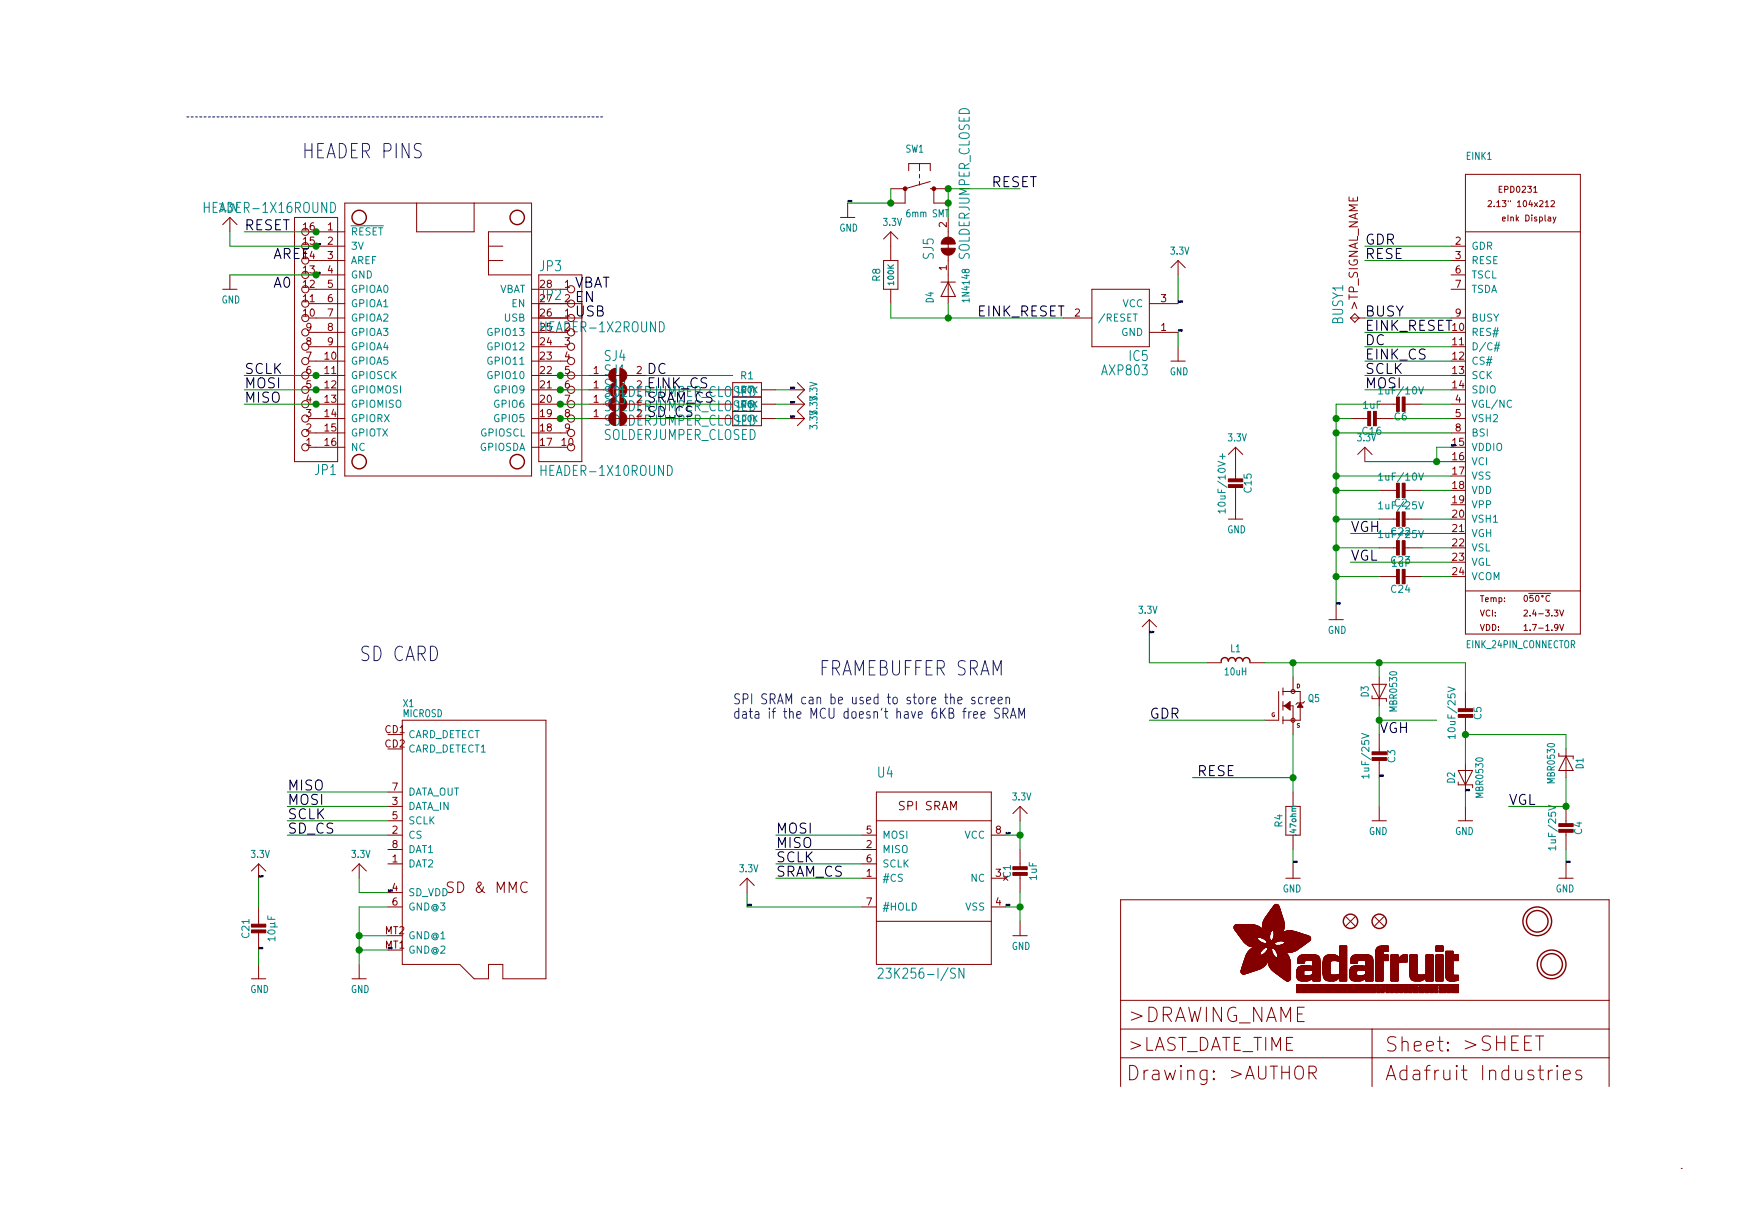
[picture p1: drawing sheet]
<svg xmlns="http://www.w3.org/2000/svg" width="307mm" height="217mm" viewBox="0 0 307 217" stroke-linecap="round" stroke-linejoin="round" font-family="sans-serif">
<defs><g id="words">
<g font-size="3.5" fill="#0000c2">
<text x="53.3" y="28">HEADER PINS</text>
<text x="63.5" y="116.9">SD CARD</text>
<text x="144.8" y="119.5">FRAMEBUFFER SRAM</text>
</g>
<g font-size="3.5" fill="#840000">
<text x="199.4" y="180.8">&gt;DRAWING_NAME</text>
<text x="245.3" y="186">Sheet:</text>
<text x="258.9" y="185.8">&gt;SHEET</text>
<text x="199.6" y="191.1">Drawing:</text>
<text x="246.8" y="191.1">Adafruit Industries</text>
</g>
<g font-size="3.2" fill="#840000">
<text x="199.2" y="185.8">&gt;LAST_DATE_TIME</text>
<text x="217.4" y="190.9">&gt;AUTHOR</text>
</g>
<text font-size="2.6" fill="#840000" x="79.6" y="157.9">SD &amp; MMC</text>
<g font-size="2.5">
<text x="175.3" y="33.1">RESET</text>
<text x="43.2" y="40.7">RESET</text>
<text x="48.3" y="45.8">AREF</text>
<text x="241.3" y="45.8">RESE</text>
<text x="241.3" y="43.3">GDR</text>
<text x="48.3" y="50.9">A0</text>
<text x="101.6" y="53.4">EN</text>
<text x="101.6" y="50.9">VBAT</text>
<text x="101.6" y="56">USB</text>
<text x="172.7" y="56">EINK_RESET</text>
<text x="241.3" y="56">BUSY</text>
<text x="241.3" y="58.5">EINK_RESET</text>
<text x="241.3" y="63.6">EINK_CS</text>
<text x="241.3" y="61.1">DC</text>
<text x="43.2" y="71.2">MISO</text>
<text x="43.2" y="66.1">SCLK</text>
<text x="43.2" y="68.7">MOSI</text>
<text x="114.3" y="71.2">SRAM_CS</text>
<text x="114.3" y="66.1">DC</text>
<text x="114.3" y="68.7">EINK_CS</text>
<text x="241.3" y="66.1">SCLK</text>
<text x="241.3" y="68.7">MOSI</text>
<text x="114.3" y="73.8">SD_CS</text>
<text x="238.8" y="94.1">VGH</text>
<text x="238.8" y="99.2">VGL</text>
<text x="203.2" y="127.1">GDR</text>
<text x="243.8" y="129.6">VGH</text>
<text x="211.7" y="137.3">RESE</text>
<text x="50.8" y="139.8">MISO</text>
<text x="50.8" y="142.3">MOSI</text>
<text x="266.7" y="142.3">VGL</text>
<text x="50.8" y="144.9">SCLK</text>
<text x="50.8" y="147.4">SD_CS</text>
<text x="137.2" y="150">MISO</text>
<text x="137.2" y="147.4">MOSI</text>
<text x="137.2" y="155">SRAM_CS</text>
<text x="137.2" y="152.5">SCLK</text>
</g>
<g font-size="2.5" fill="#008484">
<text x="36.7" y="37.7">HEADER-1X16ROUND</text>
<text x="95.5" y="48">JP3</text>
<text x="165.1" y="45.8" transform="rotate(-90 165.1 45.8)">SJ5</text>
<text x="171.4" y="46.1" transform="rotate(-90 171.4 46.1)">SOLDERJUMPER_CLOSED</text>
<text x="95.5" y="53.1">JP2</text>
<text x="237.5" y="57.3" transform="rotate(-90 237.5 57.3)">BUSY1</text>
<text x="106.9" y="63.8">SJ4</text>
<text x="199.7" y="63.8">IC5</text>
<text x="106.7" y="70.2">SOLDERJUMPER_CLOSED</text>
<text x="106.9" y="68.9">SJ2</text>
<text x="106.9" y="71.5">SJ3</text>
<text x="195" y="66.4">AXP803</text>
<text x="106.7" y="77.8">SOLDERJUMPER_CLOSED</text>
<text x="55.7" y="84">JP1</text>
<text x="96.2" y="84.2">HEADER-1X10ROUND</text>
<text x="155.2" y="137.5">U4</text>
<text x="156.9" y="173.1">23K256-I/SN</text>
</g>
<g font-size="2.5" fill="#840000">
<text x="96.1" y="58.8">HEADER-1X2ROUND</text>
<text x="106.9" y="66.4">SJ1</text>
<text x="106.7" y="72.7">SOLDERJUMPER_CLOSED</text>
<text x="106.7" y="75.3">SOLDERJUMPER_CLOSED</text>
</g>
<g font-size="2.5" fill="#0000c2">
<text x="129.5" y="124.6">SPI SRAM can be used to store the screen</text>
<text x="129.5" y="127.1">data if the MCU doesn't have 6KB free SRAM</text>
</g>
<g font-size="2.1" fill="#840000">
<text x="240.1" y="54.9" transform="rotate(-90 240.1 54.9)">&gt;TP_SIGNAL_NAME</text>
<text x="159.1" y="143.3">SPI SRAM</text>
</g>
<g font-size="1.8" fill="#008484">
<text x="160.1" y="27">SW1</text>
<text x="259.3" y="28.3">EINK1</text>
<text x="38.8" y="37.4">3.3V</text>
<text x="62" y="41.6">RESET</text>
<text x="148.4" y="41">GND</text>
<text x="156.2" y="39.9">3.3V</text>
<text x="160.5" y="38.4">6mm SMT</text>
<text x="62" y="44.2">3V</text>
<text x="62" y="46.7">AREF</text>
<text x="207" y="45">3.3V</text>
<text x="260.1" y="44.2">GDR</text>
<text x="260.1" y="46.7">RESE</text>
<text x="39.2" y="53.7">GND</text>
<text x="62" y="49.2">GND</text>
<text x="62" y="51.8">GPIOA0</text>
<text x="88.1" y="51.8">VBAT</text>
<text x="155.6" y="49.7" transform="rotate(-90 155.6 49.7)">R8</text>
<text x="165.1" y="53.5" transform="rotate(-90 165.1 53.5)">D4</text>
<text x="171.4" y="53.1" transform="rotate(-90 171.4 53.1)">1N4148</text>
<text x="260.1" y="49.2">TSCL</text>
<text x="260.1" y="51.8">TSDA</text>
<text x="62" y="54.3">GPIOA1</text>
<text x="62" y="56.9">GPIOA2</text>
<text x="62" y="59.4">GPIOA3</text>
<text x="86.6" y="59.4">GPIO13</text>
<text x="89.2" y="56.9">USB</text>
<text x="90.5" y="54.3">EN</text>
<text x="95.6" y="58.5">25</text>
<text x="194.1" y="56.9">/RESET</text>
<text x="198.2" y="59.4">GND</text>
<text x="198.5" y="54.3">VCC</text>
<text x="260.1" y="59.4">RES#</text>
<text x="260.1" y="56.9">BUSY</text>
<text x="62" y="64.5">GPIOA5</text>
<text x="62" y="61.9">GPIOA4</text>
<text x="86.6" y="64.5">GPIO11</text>
<text x="86.6" y="61.9">GPIO12</text>
<text x="260.1" y="61.9">D/C#</text>
<text x="260.1" y="64.5">CS#</text>
<text x="62" y="67">GPIOSCK</text>
<text x="62" y="69.6">GPIOMOSI</text>
<text x="86.6" y="67">GPIO10</text>
<text x="87.6" y="69.6">GPIO9</text>
<text x="112.5" y="68.7">2</text>
<text x="131" y="67.1">R1</text>
<text x="131" y="69.6">R7</text>
<text x="206.8" y="66.4">GND</text>
<text x="244.3" y="69.7">1uF/10V</text>
<text x="260.1" y="67">SCK</text>
<text x="260.1" y="69.6">SDIO</text>
<text x="62" y="72.1">GPIOMISO</text>
<text x="62" y="74.6">GPIORX</text>
<text x="62" y="77.2">GPIOTX</text>
<text x="85" y="77.2">GPIOSCL</text>
<text x="87.6" y="74.6">GPIO5</text>
<text x="87.6" y="72.1">GPIO6</text>
<text x="131" y="72.2">R6</text>
<text x="144.5" y="75.8" transform="rotate(-90 144.5 75.8)">3.3V3.3V3.3V</text>
<text x="240.9" y="76.9">C16</text>
<text x="241" y="72.3">1uF</text>
<text x="246.5" y="74.3">C6</text>
<text x="260.1" y="72.1">VGL/NC</text>
<text x="260.1" y="74.6">VSH2</text>
<text x="260.1" y="77.2">BSI</text>
<text x="62" y="79.7">NC</text>
<text x="84.8" y="79.7">GPIOSDA</text>
<text x="217.2" y="78">3.3V</text>
<text x="240.1" y="78">3.3V</text>
<text x="260.1" y="79.7">VDDIO</text>
<text x="260.1" y="82.3">VCI</text>
<text x="216.7" y="89.8" transform="rotate(-90 216.7 89.8)">10uF/10V+</text>
<text x="221.3" y="87.1" transform="rotate(-90 221.3 87.1)">C15</text>
<text x="244.3" y="85">1uF/10V</text>
<text x="246.5" y="89.6">C2</text>
<text x="260.1" y="84.8">VSS</text>
<text x="260.1" y="87.3">VDD</text>
<text x="260.1" y="89.9">VPP</text>
<text x="217" y="94.3">GND</text>
<text x="246" y="94.7">C22</text>
<text x="260.1" y="92.4">VSH1</text>
<text x="260.1" y="95">VGH</text>
<text x="246.1" y="100.2">1uF</text>
<text x="260.1" y="97.5">VSL</text>
<text x="260.1" y="100">VGL</text>
<text x="246" y="104.8">C24</text>
<text x="260.1" y="102.6">VCOM</text>
<text x="201.4" y="108.5">3.3V</text>
<text x="234.7" y="112.1">GND</text>
<text x="216.6" y="119.4">10uH</text>
<text x="217.6" y="115.3">L1</text>
<text x="259.4" y="114.6">EINK_24PIN_CONNECTOR</text>
<text x="71.3" y="125">X1</text>
<text x="231.3" y="124.1">Q5</text>
<text x="242" y="123.2" transform="rotate(-90 242 123.2)">D3</text>
<text x="247" y="125.6" transform="rotate(-90 247 125.6)">MBR0530</text>
<text x="71.2" y="126.8">MICROSD</text>
<text x="72.1" y="130.5">CARD_DETECT</text>
<text x="257.3" y="130" transform="rotate(-90 257.3 130)">10uF/25V</text>
<text x="261.9" y="127.2" transform="rotate(-90 261.9 127.2)">C5</text>
<text x="72.1" y="133.1">CARD_DETECT1</text>
<text x="242.1" y="137.1" transform="rotate(-90 242.1 137.1)">1uF/25V</text>
<text x="246.7" y="134.8" transform="rotate(-90 246.7 134.8)">C3</text>
<text x="280" y="135.9" transform="rotate(-90 280 135.9)">D1</text>
<text x="72.1" y="143.2">DATA_IN</text>
<text x="72.1" y="140.7">DATA_OUT</text>
<text x="179.1" y="141.5">3.3V</text>
<text x="257.2" y="138.4" transform="rotate(-90 257.2 138.4)">D2</text>
<text x="262.3" y="140.8" transform="rotate(-90 262.3 140.8)">MBR0530</text>
<text x="274.9" y="138.3" transform="rotate(-90 274.9 138.3)">MBR0530</text>
<text x="72.1" y="148.3">CS</text>
<text x="72.1" y="145.8">SCLK</text>
<text x="156" y="148.3">MOSI</text>
<text x="170.5" y="148.3">VCC</text>
<text x="226.7" y="146.2" transform="rotate(-90 226.7 146.2)">R4</text>
<text x="242" y="147.6">GND</text>
<text x="257.3" y="147.6">GND</text>
<text x="275.1" y="149.8" transform="rotate(-90 275.1 149.8)">1uF/25V</text>
<text x="279.7" y="147.5" transform="rotate(-90 279.7 147.5)">C4</text>
<text x="44.5" y="151.7">3.3V</text>
<text x="62.3" y="151.7">3.3V</text>
<text x="72.1" y="153.4">DAT2</text>
<text x="72.1" y="150.8">DAT1</text>
<text x="130.8" y="154.2">3.3V</text>
<text x="156" y="155.9">#CS</text>
<text x="156" y="150.8">MISO</text>
<text x="156" y="153.4">SCLK</text>
<text x="171.7" y="155.9">NC</text>
<text x="183.3" y="155.6" transform="rotate(-90 183.3 155.6)">1uF</text>
<text x="72.1" y="158.5">SD_VDD</text>
<text x="72.1" y="161">GND@3</text>
<text x="156" y="161">#HOLD</text>
<text x="170.7" y="161">VSS</text>
<text x="226.8" y="157.8">GND</text>
<text x="275" y="157.8">GND</text>
<text x="44.1" y="165.8" transform="rotate(-90 44.1 165.8)">C21</text>
<text x="48.7" y="166.3" transform="rotate(-90 48.7 166.3)">10µF</text>
<text x="72.1" y="166.1">GND@1</text>
<text x="178.9" y="168">GND</text>
<text x="72.1" y="168.6">GND@2</text>
<text x="44.2" y="175.6">GND</text>
<text x="62" y="175.6">GND</text>
</g>
<g font-size="1.8" fill="#840000">
<text x="53.6" y="40.7">16</text>
<text x="57.9" y="40.7">1</text>
<text x="167.4" y="40.2" transform="rotate(-90 167.4 40.2)">2</text>
<text x="53.6" y="43.3">15</text>
<text x="57.9" y="43.3">2</text>
<text x="57.9" y="45.8">3</text>
<text x="167.4" y="47.8" transform="rotate(-90 167.4 47.8)">1</text>
<text x="257.3" y="43.3">2</text>
<text x="257.3" y="45.8">3</text>
<text x="53.6" y="53.4">11</text>
<text x="53.6" y="50.9">12</text>
<text x="53.6" y="48.4">13</text>
<text x="57.9" y="48.4">4</text>
<text x="57.9" y="50.9">5</text>
<text x="57.9" y="53.4">6</text>
<text x="95.6" y="53.4">27</text>
<text x="95.6" y="50.9">28</text>
<text x="99.8" y="50.9">1</text>
<text x="99.8" y="53.4">2</text>
<text x="205.3" y="53.4">3</text>
<text x="257.3" y="48.4">6</text>
<text x="257.3" y="50.9">7</text>
<text x="53.6" y="56">10</text>
<text x="54.1" y="58.5">9</text>
<text x="57.9" y="56">7</text>
<text x="57.9" y="58.5">8</text>
<text x="95.6" y="56">26</text>
<text x="99.8" y="56">1</text>
<text x="99.8" y="58.5">2</text>
<text x="190" y="56">2</text>
<text x="205.3" y="58.5">1</text>
<text x="256.8" y="58.5">10</text>
<text x="257.3" y="56">9</text>
<text x="54.1" y="63.6">7</text>
<text x="54.1" y="61.1">8</text>
<text x="57.5" y="63.6">10</text>
<text x="57.9" y="61.1">9</text>
<text x="95.6" y="63.6">23</text>
<text x="95.6" y="61.1">24</text>
<text x="99.8" y="61.1">3</text>
<text x="99.8" y="63.6">4</text>
<text x="256.8" y="61.1">11</text>
<text x="256.8" y="63.6">12</text>
<text x="54.1" y="71.2">4</text>
<text x="54.1" y="68.7">5</text>
<text x="54.1" y="66.1">6</text>
<text x="57.5" y="66.1">11</text>
<text x="57.5" y="68.7">12</text>
<text x="57.5" y="71.2">13</text>
<text x="95.6" y="71.2">20</text>
<text x="95.6" y="68.7">21</text>
<text x="95.6" y="66.1">22</text>
<text x="99.8" y="66.1">5</text>
<text x="99.8" y="68.7">6</text>
<text x="99.8" y="71.2">7</text>
<text x="104.9" y="68.7">1</text>
<text x="104.9" y="71.2">1</text>
<text x="104.9" y="66.1">1</text>
<text x="112.5" y="71.2">2</text>
<text x="112.5" y="66.1">2</text>
<text x="256.8" y="66.1">13</text>
<text x="256.8" y="68.7">14</text>
<text x="257.3" y="71.2">4</text>
<text x="54.1" y="76.3">2</text>
<text x="54.1" y="73.8">3</text>
<text x="57.5" y="73.8">14</text>
<text x="57.5" y="76.3">15</text>
<text x="95.6" y="76.3">18</text>
<text x="95.6" y="73.8">19</text>
<text x="99.8" y="73.8">8</text>
<text x="99.8" y="76.3">9</text>
<text x="104.9" y="73.8">1</text>
<text x="112.5" y="73.8">2</text>
<text x="257.3" y="73.8">5</text>
<text x="257.3" y="76.3">8</text>
<text x="54.1" y="78.8">1</text>
<text x="57.5" y="78.8">16</text>
<text x="95.6" y="78.8">17</text>
<text x="99.4" y="78.8">10</text>
<text x="256.8" y="78.8">15</text>
<text x="256.8" y="81.4">16</text>
<text x="256.8" y="83.9">17</text>
<text x="256.8" y="86.5">18</text>
<text x="256.8" y="89">19</text>
<text x="256.8" y="91.5">20</text>
<text x="256.8" y="94.1">21</text>
<text x="256.8" y="96.6">22</text>
<text x="256.8" y="99.2">23</text>
<text x="256.8" y="101.7">24</text>
<text x="68.1" y="129.6">CD1</text>
<text x="68.1" y="132.2">CD2</text>
<text x="69.4" y="142.3">3</text>
<text x="69.4" y="139.8">7</text>
<text x="69.4" y="147.4">2</text>
<text x="69.4" y="144.9">5</text>
<text x="69.4" y="150">8</text>
<text x="153.2" y="150">2</text>
<text x="153.2" y="147.4">5</text>
<text x="176" y="147.4">8</text>
<text x="69.4" y="152.5">1</text>
<text x="153.2" y="155">1</text>
<text x="153.2" y="152.5">6</text>
<text x="176" y="155">3</text>
<text x="178.7" y="155.2" transform="rotate(-90 178.7 155.2)">C1</text>
<text x="69.4" y="157.6">4</text>
<text x="69.4" y="160.1">6</text>
<text x="153.2" y="160.1">7</text>
<text x="176" y="160.1">4</text>
<text x="68.1" y="167.7">MT1</text>
<text x="68.1" y="165.2">MT2</text>
</g>
<text font-size="1.8" x="53.6" y="45.8">14</text>
<g font-size="1.5" fill="#840000">
<text x="265.2" y="34.1">EPD0231</text>
<text x="264.1" y="36.6">2.13&quot; 104x212</text>
<text x="266" y="39.1">eInk Display</text>
<text x="261.7" y="106.4">Temp:</text>
<text x="269.6" y="106.4">050°C</text>
<text x="261.6" y="111.5">VDD:</text>
<text x="261.6" y="109">VCI:</text>
<text x="270.1" y="111.5">1.7-1.9V</text>
<text x="270.1" y="109">2.4-3.3V</text>
</g>
<g font-size="1.4" fill="#008484">
<text x="158" y="50.3" transform="rotate(-90 158 50.3)">100K</text>
<text x="130.4" y="69.5">100K</text>
<text x="130.4" y="74.6">100K</text>
<text x="130.4" y="72">100K</text>
<text x="229.2" y="147.6" transform="rotate(-90 229.2 147.6)">.47ohm</text>
</g>
<g font-size="1" fill="#840000">
<text x="229.2" y="121.7">D</text>
<text x="224.8" y="126.7">G</text>
<text x="229.3" y="128.6">S</text>
</g>
<g font-size=".4">
<text x="149.9" y="35.7">GND</text>
<text x="55.9" y="43.3">3.3V</text>
<text x="55.9" y="48.4">GND</text>
<text x="208.3" y="53.5">3.3V</text>
<text x="208.3" y="58.6">GND</text>
<text x="139.7" y="71.3">3.3V</text>
<text x="139.7" y="68.7">3.3V</text>
<text x="139.7" y="73.8">3.3V</text>
<text x="256.5" y="78.9">3.3V</text>
<text x="236.2" y="106.8">GND</text>
<text x="203.2" y="111.9">3.3V</text>
<text x="243.8" y="137.3">GND</text>
<text x="259.1" y="139.8">GND</text>
<text x="177.8" y="147.5">3.3V</text>
<text x="45.7" y="155.1">3.3V</text>
<text x="228.6" y="152.5">GND</text>
<text x="276.9" y="152.5">GND</text>
<text x="68.6" y="157.6">3.3V</text>
<text x="132.1" y="160.2">3.3V</text>
<text x="177.8" y="160.2">GND</text>
<text x="45.7" y="167.8">GND</text>
<text x="68.6" y="167.8">GND</text>
</g>
</g></defs>
<g fill="none" stroke="#840000" stroke-width=".18">
<path d="M40.6 38.4l1.3 1.3M40.6 38.4l-1.2 1.3M40.6 38.4v2.6M52.1 38.4h7.6v43.2h-7.6zM61 35.9h33v48.3h-33zM73.7 35.9v5.1h10.1v-5.1M148.6 38.4h2.5M149.9 35.9v2.5M157.5 33.4h2.5M160 33.4v2.5h-2.5M160.7 30.2v-1.3h3.8v1.3M162.6 28.9v1.3"/>
<path d="M162.6 30.8v.7M162.6 32.1v.6M164.5 32.1l-4.5 1.3M164.5 33.4h3.1M165.1 33.4v2.5h2.5M167.6 38.4v3.5M259.1 30.8h20.3v81.3h-20.3zM263.1 35.6l.4-.1 .2 .3-.7 .7h.7M274.2 35.6l.4-.1 .2 .3-.6 .7h.6M274.6 38.4l.2 .7M275.1 38.4l-.4 .9-.1 .1M39.4 51.1h2.5"/>
<path d="M40.6 48.6v2.5M54.6 58.8h6.4M55.9 41h5.1M55.9 43.5h5.1M55.9 46.1h5.1M55.9 48.6h5.1M55.9 56.2h5.1M55.9 53.7h5.1M55.9 51.1h5.1M86.4 43.5h2.5M86.4 46.1h2.5M94 41h-7.6v7.6h7.6"/>
<path d="M94 58.8h5.1M94 56.2h8.9M94 53.7h8.9M94 51.1h6.3M95.2 48.6h7.7v33h-7.7zM156.2 46.1h2.5v5h-2.5zM157.5 41v5.1M157.5 51.1v2.6M157.5 41l-1.3 1.3M157.5 41l1.2 1.3M166.4 49.9h2.5M167.6 49.9l1.3 2.5h-2.5z"/>
<path d="M167.6 42.9v1.3M167.6 45.2v8.5M188 56.2h5M193 51.1h10.2v10.2h-10.2zM203.2 58.8h5.1M203.2 53.7h5.1M208.3 46.1v2.5M208.3 46.1l-1.3 1.2M208.3 46.1l1.2 1.2M238.8 56.2h2.5M239.5 55.5l.8 .7-.8 .8-.7-.8zM256.5 43.5h2.6"/>
<path d="M256.5 46.1h2.6M256.5 48.6h2.6M256.5 56.2h2.6M256.5 51.1h2.6M259.1 41h20.3M54.6 63.8h6.4M54.6 71.5h6.4M54.6 66.4h6.4M54.6 68.9h6.4M54.6 74h6.4M54.6 76.5h6.4M54.6 79.1h6.4"/>
<path d="M54.6 61.3h6.4M94 63.8h6.3M94 71.5h6.3M94 66.4h6.3M94 68.9h6.3M94 74h6.3M94 76.5h6.3M94 79.1h5.1M94 61.3h6.3M104.1 71.5h2.6M104.1 66.4h2.6M104.1 68.9h2.6"/>
<path d="M104.1 74h2.6M110.9 66.4h3.4M129.5 67.7h5.1v7.6h-5.1M129.5 70.2h5.1M129.5 72.7h5.1M134.6 71.5h2.6M134.6 68.9h2.6M134.6 74h2.6M139.7 71.5h2.5M139.7 68.9h2.5M139.7 74h2.5M141 67.7l1.2 1.2"/>
<path d="M142.2 68.9l-1.2 1.3 1.2 1.3M142.2 71.5l-1.2 1.2 1.2 1.3M142.2 74l-1.2 1.3M207 63.8h2.5M208.3 61.3v2.5M218.4 79.1v5.8M218.4 79.1l-1.2 1.3M218.4 79.1l1.3 1.3M238.8 74h3.3M241.3 79.1l-1.3 1.3M241.3 79.1l1.3 1.3M241.3 79.1v2.5"/>
<path d="M243.1 74h3.3M243.8 71.5h3.3M248.2 71.5h3.3M256.5 71.5h2.6M256.5 74h2.6M256.5 76.5h2.6M217.2 91.8h2.5M218.4 85.9v5.9M243.8 91.8h3.3M243.8 86.7h3.3M243.8 96.9h3.3M248.2 91.8h3.3"/>
<path d="M248.2 86.7h3.3M248.2 96.9h3.3M203.2 109.6l1.3 1.2M203.2 109.6l-1.3 1.2M203.2 109.6v2.5M215.9 116.9v.3h-2.5M221 116.9v.3h2.5M228.6 119.7v2.6M234.9 109.6h2.6M236.2 107v2.6M243.8 119.7v5.1M243.8 101.9h3.3"/>
<path d="M248.2 101.9h3.3M259.1 104.5h20.3M269.4 110.7l.3-.3v1.1M269.4 108l.4-.1 .3 .3-.7 .7h.7M269.4 111.5h.7M275.7 110.4l.4 1.1 .4-1.1M275.7 107.9l.4 1 .4-1M71.1 127.3h25.4v45.8h-7.6v-2.6h-2.5v2.6h-2.6l-2.5-2.6h-10.2zM226.1 122.3v5h-2.6M226.8 122.3h3.1v5h-3.1M226.8 124.8h1.8v5.1M226.8 121.6v1.3"/>
<path d="M226.8 124v1.6M226.8 126.7v1.3M230.6 124l-.2 .3h-1l-.3 .3M242.6 121h2.5l-1.3 2.5zM242.6 123.5h2.5v.5M243.8 129.9v3.3M243.8 134.2v3.3M257.8 136.2h2.5l-1.2 2.6zM257.8 138.8h2.5v.5M259.1 122.3v3.3M259.1 126.6v3.3M259.1 135v5"/>
<path d="M275.6 133.2v.5h2.5M276.9 133.7l1.2 2.5h-2.5zM276.9 132.4v5.1M45.7 152.7l-1.3 1.3M45.7 152.7l1.3 1.3M45.7 152.7v2.6M63.5 152.7l-1.3 1.3M63.5 152.7l1.3 1.3M63.5 152.7v2.6M68.6 145.1h2.5M68.6 152.7h2.5M68.6 147.7h2.5"/>
<path d="M68.6 142.6h2.5M68.6 157.8h2.5M68.6 140h2.5M68.6 150.2h2.5M132.1 155.3l-1.3 1.3M132.1 155.3l1.2 1.3M132.1 155.3v2.5M152.4 152.7h2.5M152.4 147.7h2.5M152.4 150.2h2.5M152.4 155.3h2.5M154.9 145.1h20.4"/>
<path d="M154.9 140h20.4v30.5h-20.4zM175.3 147.7h2.5M175.3 155.3h2.5M180.3 142.6v2.5M180.3 150.2v3.3M180.3 154.5v3.3M180.3 142.6l-1.2 1.3M180.3 142.6l1.3 1.3M227.3 142.6h2.6v5.1h-2.6zM227.3 155.3h2.6M228.6 140v2.6M228.6 147.7v2.5"/>
<path d="M228.6 152.7v2.6M242.6 145.1h2.5M243.8 142.6v2.5M257.8 145.1h2.5M259.1 142.6v2.5M275.6 155.3h2.5M276.9 142.6v3.3M276.9 146.9v3.3M276.9 152.7v2.6M44.4 173.1h2.6M45.7 160.4v3.3M45.7 164.7v3.3"/>
<path d="M45.7 170.5v2.6M62.2 173.1h2.6M63.5 170.5v2.6M68.6 160.4h2.5M152.4 160.4h2.5M154.9 162.9h20.4M175.3 160.4h2.5M179.1 165.4h2.5M180.3 162.9v2.5M198.1 176.9h86.4M238 162.1l1.5 1.6M239.5 162.1l-1.5 1.6"/>
<path d="M243.1 162.1l1.5 1.6M244.6 162.1l-1.5 1.6M198.1 192.1v-33h86.4v33M198.1 182h86.4M198.1 187h86.4M214.6 190.7l.1 .1-.1 .1-.1-.1 .1-.1v.2M214.6 189.4l.1 .1-.1 .1-.1-.1 .1-.1v.2M242.6 182v10.1M245.1 190.9l.8-2.5 .9 2.5M245.3 190.2h1.2M276.4 190.1l1.2-.3-.1-.4-.7-.2-.4 .4v.9l.1 .3 .3 .1 .7-.1M279.6 189.4l-.7-.2-.3 .4 .1 .4 .9 .2 .1 .2-.1 .4-.3 .1-.7-.1"/>
<path d="M297.2 206.6h.1"/>
<circle cx="54" cy="53.7" r=".63"/>
<circle cx="54" cy="41" r=".63"/>
<circle cx="54" cy="48.6" r=".63"/>
<circle cx="54" cy="51.1" r=".63"/>
<circle cx="54" cy="56.2" r=".63"/>
<circle cx="54" cy="58.8" r=".63"/>
<circle cx="54" cy="43.5" r=".63"/>
<circle cx="54" cy="46.1" r=".63"/>
<circle cx="101" cy="51.1" r=".63"/>
<circle cx="101" cy="56.2" r=".63"/>
<circle cx="101" cy="53.7" r=".63"/>
<circle cx="54" cy="68.9" r=".63"/>
<circle cx="54" cy="79.1" r=".63"/>
<circle cx="54" cy="76.5" r=".63"/>
<circle cx="54" cy="63.8" r=".63"/>
<circle cx="54" cy="71.5" r=".63"/>
<circle cx="54" cy="61.3" r=".63"/>
<circle cx="54" cy="74" r=".63"/>
<circle cx="54" cy="66.4" r=".63"/>
<circle cx="101" cy="61.3" r=".63"/>
<circle cx="101" cy="79.1" r=".63"/>
<circle cx="101" cy="63.8" r=".63"/>
<circle cx="101" cy="71.5" r=".63"/>
<circle cx="101" cy="66.4" r=".63"/>
<circle cx="101" cy="68.9" r=".63"/>
<circle cx="101" cy="76.5" r=".63"/>
<circle cx="101" cy="74" r=".63"/>
<circle cx="228.6" cy="122.3" r=".36"/>
<circle cx="228.6" cy="127.3" r=".36"/>
</g>
<g fill="#840000" stroke="#840000" stroke-width=".18">
<path d="M247.9 70.2h.5v2.5h-.5z"/>
<path d="M246.9 70.2h.5v2.5h-.5z"/>
<path d="M179.1 154.3h2.5v.5h-2.5z"/>
<path d="M179.1 153.3h2.5v.5h-2.5z"/>
<path d="M247.9 90.5h.5v2.6h-.5z"/>
<path d="M246.9 90.5h.5v2.6h-.5z"/>
<path d="M247.9 85.4h.5v2.6h-.5z"/>
<path d="M246.9 85.4h.5v2.6h-.5z"/>
<path d="M247.9 95.6h.5v2.5h-.5z"/>
<path d="M246.9 95.6h.5v2.5h-.5z"/>
<path d="M247.9 100.7h.5v2.5h-.5z"/>
<path d="M246.9 100.7h.5v2.5h-.5z"/>
<path d="M242.6 134h2.5v.5h-2.5z"/>
<path d="M242.6 132.9h2.5v.5h-2.5z"/>
<path d="M275.6 146.7h2.5v.5h-2.5z"/>
<path d="M275.6 145.6h2.5v.5h-2.5z"/>
<path d="M257.8 126.3h2.5v.5h-2.5z"/>
<path d="M257.8 125.3h2.5v.5h-2.5z"/>
<path d="M227.1 124.8l1-.8v1.6z"/>
<path d="M229.9 124.3l.5 .8h-1z"/>
<path d="M166.4 43.9h2.5a1.24 1.24 0 0 1-1.3 1.2 1.24 1.24 0 0 1-1.2-1.2z"/>
<path d="M166.7 42.4a1.25 1.25 0 0 1 1.3-.4 1.25 1.25 0 0 1 .9 1.1h-2.5z"/>
<path d="M217.2 84.7h2.5v.5h-2.5z"/>
<path d="M217.2 85.7h2.5v.5h-2.5z"/>
<path d="M242.8 72.7h.5v2.6h-.5z"/>
<path d="M241.8 72.7h.5v2.6h-.5z"/>
<path d="M44.4 164.4h2.6v.5h-2.6z"/>
<path d="M44.4 163.4h2.6v.5h-2.6z"/>
<path d="M218.2 164.1h4.8z"/>
<path d="M218.2 164l4.7 .1z"/>
<path d="M218.2 164h4.7z"/>
<path d="M218.2 164h4.6z"/>
<path d="M218.2 163.9l4.6 .1z"/>
<path d="M218.2 163.9h4.5z"/>
<path d="M218.2 163.8l4.4 .1z"/>
<path d="M218.2 164.2h4.9z"/>
<path d="M218.2 164.1l4.8 .1z"/>
<path d="M218.2 163.8h4.3z"/>
<path d="M218.2 164.2l4.9 .1z"/>
<path d="M218.2 163.7l4.2 .1z"/>
<path d="M218.3 164.3h4.9z"/>
<path d="M218.3 163.7h4z"/>
<path d="M218.3 163.6l3.9 .1z"/>
<path d="M218.3 164.4h4.9z"/>
<path d="M218.3 164.3l4.9 .1z"/>
<path d="M218.3 163.6h3.8z"/>
<path d="M218.3 164.4l4.9 .1z"/>
<path d="M218.3 163.6h3.7z"/>
<path d="M218.4 164.5h4.9z"/>
<path d="M218.4 163.5l3.5 .1z"/>
<path d="M218.4 164.5l4.9 .1z"/>
<path d="M218.4 164.6h4.9z"/>
<path d="M218.4 163.5h3.3z"/>
<path d="M218.5 164.6l6.3 .1z"/>
<path d="M218.5 164.6h4.9z"/>
<path d="M218.5 164.7h6.2z"/>
<path d="M218.6 164.7l6.1 .1z"/>
<path d="M218.6 164.8h6.1z"/>
<path d="M218.6 163.5h2.7z"/>
<path d="M218.6 164.8l6 .1z"/>
<path d="M218.7 164.9h5.9z"/>
<path d="M218.7 164.9l5.9 .1z"/>
<path d="M218.7 165h5.9z"/>
<path d="M218.8 165l5.8 .1z"/>
<path d="M218.8 165h5.8z"/>
<path d="M218.8 165.1h5.8z"/>
<path d="M218.8 165.1h5.7z"/>
<path d="M218.9 165.2h5.6z"/>
<path d="M218.9 165.1l5.6 .1z"/>
<path d="M218.9 165.2l5.6 .1z"/>
<path d="M219 165.3h5.5z"/>
<path d="M219 165.3l5.5 .1z"/>
<path d="M219 165.4h5.5z"/>
<path d="M219.1 165.4l5.4 .1z"/>
<path d="M219.1 165.5h5.4z"/>
<path d="M219.2 165.6h5.3z"/>
<path d="M219.2 165.5l5.3 .1z"/>
<path d="M219.2 165.6l5.3 .1z"/>
<path d="M219.3 165.7h5.2z"/>
<path d="M219.3 165.7l5.2 .1z"/>
<path d="M219.3 165.8h3.1z"/>
<path d="M219.4 165.8l2.9 .1z"/>
<path d="M219.4 165.8h2.9z"/>
<path d="M219.4 171.9h1.7z"/>
<path d="M219.4 171.9h1.8z"/>
<path d="M219.4 171.8l1.9 .1z"/>
<path d="M219.4 171.8h2z"/>
<path d="M219.4 171.7l2.1 .1z"/>
<path d="M219.4 171.7h2.2z"/>
<path d="M219.4 171.7h2.3z"/>
<path d="M219.4 171.6l2.4 .1z"/>
<path d="M219.4 171.6h2.5z"/>
<path d="M219.4 165.9h2.9z"/>
<path d="M219.4 172h1.5z"/>
<path d="M219.4 171.9l1.6 .1z"/>
<path d="M219.4 171.6h2.6z"/>
<path d="M219.4 171.5l2.7 .1z"/>
<path d="M219.4 171.5h2.8z"/>
<path d="M219.5 172l1.2 .1z"/>
<path d="M219.5 172h1.3z"/>
<path d="M219.5 171.5h2.8z"/>
<path d="M219.5 171.4l2.9 .1z"/>
<path d="M219.5 171.4h3z"/>
<path d="M219.5 171.4h3.1z"/>
<path d="M219.5 166h2.8z"/>
<path d="M219.5 165.9l2.8 .1z"/>
<path d="M219.5 172.1h1z"/>
<path d="M219.5 171.3l3.2 .1z"/>
<path d="M219.5 171.3h3.3z"/>
<path d="M219.5 171.3h3.4z"/>
<path d="M219.5 171.2l3.4 .1z"/>
<path d="M219.5 166l2.8 .1z"/>
<path d="M219.5 171.2h3.5z"/>
<path d="M219.6 172.1l.7 .1z"/>
<path d="M219.6 171.2h3.5z"/>
<path d="M219.6 171.1l3.5 .1z"/>
<path d="M219.6 171.1h3.6z"/>
<path d="M219.6 166.1h2.8z"/>
<path d="M219.6 166.1h2.7z"/>
<path d="M219.6 172.2h.6z"/>
<path d="M219.6 171l3.7 .1z"/>
<path d="M219.6 171h3.7z"/>
<path d="M219.6 171h3.8z"/>
<path d="M219.6 170.9l3.8 .1z"/>
<path d="M219.6 166.1l2.8 .1z"/>
<path d="M219.6 170.9h3.8z"/>
<path d="M219.6 170.9h3.9z"/>
<path d="M219.6 166.2h2.8z"/>
<path d="M219.7 172.2h.5z"/>
<path d="M219.7 170.8l3.8 .1z"/>
<path d="M219.7 170.8h3.9z"/>
<path d="M219.7 166.2l2.7 .1z"/>
<path d="M219.7 166.2h2.7z"/>
<path d="M219.7 170.7l3.9 .1z"/>
<path d="M219.7 170.7h4z"/>
<path d="M219.7 170.6l4 .1z"/>
<path d="M219.7 166.3h2.8z"/>
<path d="M219.7 170.6h4z"/>
<path d="M219.7 170.6h4.1z"/>
<path d="M219.7 166.3l2.9 .1z"/>
<path d="M219.8 172.2l.2 .1z"/>
<path d="M219.8 170.5l4 .1z"/>
<path d="M219.8 170.5h4.1z"/>
<path d="M219.8 166.4h2.8z"/>
<path d="M219.8 170.4l4.1 .1z"/>
<path d="M219.8 170.4h4.1z"/>
<path d="M219.8 170.3l4.2 .1z"/>
<path d="M219.8 166.4l2.9 .1z"/>
<path d="M219.8 166.4h2.9z"/>
<path d="M219.8 170.3h4.2z"/>
<path d="M219.9 170.2l4.1 .1z"/>
<path d="M219.9 170.2h4.1z"/>
<path d="M219.9 170.1l4.1 .1z"/>
<path d="M219.9 166.5h2.9z"/>
<path d="M219.9 170.1h4.2z"/>
<path d="M219.9 170l4.2 .1z"/>
<path d="M219.9 170h4.2z"/>
<path d="M219.9 166.5l3 .1z"/>
<path d="M219.9 169.9l4.2 .1z"/>
<path d="M219.9 166.6h3z"/>
<path d="M220 169.9h4.1z"/>
<path d="M220 169.8l4.2 .1z"/>
<path d="M220 169.8h4.2z"/>
<path d="M220 166.6h3z"/>
<path d="M220 169.7l4.2 .1z"/>
<path d="M220 169.7h4.2z"/>
<path d="M220 166.6l3.1 .1z"/>
<path d="M220 169.6l4.2 .1z"/>
<path d="M220 166.7h3.2z"/>
<path d="M220.1 169.6h7.9z"/>
<path d="M220.1 169.5l7.9 .1z"/>
<path d="M220.1 169.5h7.9z"/>
<path d="M220.1 166.7h3.2z"/>
<path d="M220.1 169.4l7.9 .1z"/>
<path d="M220.1 169.4h7.9z"/>
<path d="M220.1 166.7l3.2 .1z"/>
<path d="M220.1 169.3l5.6 .1z"/>
<path d="M220.1 166.8h3.4z"/>
<path d="M220.2 169.3h5.4z"/>
<path d="M220.2 169.3h5.3z"/>
<path d="M220.2 169.2l5.3 .1z"/>
<path d="M220.2 169.2h5.2z"/>
<path d="M220.2 166.8h5.1z"/>
<path d="M220.2 169.1l5.2 .1z"/>
<path d="M220.2 169.1h5.1z"/>
<path d="M220.2 166.8l5.1 .1z"/>
<path d="M220.2 169l5.1 .1z"/>
<path d="M220.2 169h5z"/>
<path d="M220.3 169h4.9z"/>
<path d="M220.3 168.9l4.9 .1z"/>
<path d="M220.3 168.9h4.9z"/>
<path d="M220.3 166.9h5z"/>
<path d="M220.3 168.9h2.6z"/>
<path d="M220.3 168.8l2.5 .1z"/>
<path d="M220.3 168.8h2.5z"/>
<path d="M220.3 166.9l5 .1z"/>
<path d="M220.4 168.8h2.4z"/>
<path d="M220.4 168.7l2.4 .1z"/>
<path d="M220.4 168.7h2.4z"/>
<path d="M220.4 167h4.9z"/>
<path d="M220.4 168.6l2.4 .1z"/>
<path d="M220.4 168.6h2.4z"/>
<path d="M220.4 167l5 .1z"/>
<path d="M220.5 168.6h2.3z"/>
<path d="M220.5 168.5l2.3 .1z"/>
<path d="M220.5 167.1h4.9z"/>
<path d="M220.5 168.5h2.3z"/>
<path d="M220.5 168.4l2.3 .1z"/>
<path d="M220.5 168.4h2.3z"/>
<path d="M220.5 167.1h5z"/>
<path d="M220.6 168.4h2.2z"/>
<path d="M220.6 168.3l2.3 .1z"/>
<path d="M220.6 167.1l5 .1z"/>
<path d="M220.6 168.3h2.3z"/>
<path d="M220.6 167.2h5.3z"/>
<path d="M220.7 168.2l2.2 .1z"/>
<path d="M220.7 168.2h2.2z"/>
<path d="M220.7 168.2h2.3z"/>
<path d="M220.7 167.2h9.7z"/>
<path d="M220.8 168.1l2.2 .1z"/>
<path d="M220.8 167.2l9.6 .1z"/>
<path d="M220.8 168.1h2.2z"/>
<path d="M220.8 167.3h9.5z"/>
<path d="M220.9 168l2.2 .1z"/>
<path d="M220.9 168h2.2z"/>
<path d="M221 167.9l2.2 .1z"/>
<path d="M221 167.3h9.2z"/>
<path d="M221 167.9h2.2z"/>
<path d="M221 167.3l9.2 .1z"/>
<path d="M221.1 167.8l2.2 .1z"/>
<path d="M221.1 167.8h2.2z"/>
<path d="M221.1 167.4h9z"/>
<path d="M221.2 167.8h2.1z"/>
<path d="M221.2 167.7l2.2 .1z"/>
<path d="M221.3 167.7h2.1z"/>
<path d="M221.3 167.4h8.8z"/>
<path d="M221.3 167.7h2.2z"/>
<path d="M221.4 167.6l2.1 .1z"/>
<path d="M221.4 167.4l8.7 .1z"/>
<path d="M221.5 167.6h2z"/>
<path d="M221.5 167.6h2.1z"/>
<path d="M221.7 167.5l2 .1z"/>
<path d="M221.7 167.5h2z"/>
<path d="M221.9 167.5h2z"/>
<path d="M222.8 165.8h1.7z"/>
<path d="M223 165.8h1.5z"/>
<path d="M223 165.8l1.5 .1z"/>
<path d="M223.1 168.9h2z"/>
<path d="M223.1 168.8l2 .1z"/>
<path d="M223.1 165.9h1.4z"/>
<path d="M223.2 163.8l3.9 .1z"/>
<path d="M223.2 163.8h3.9z"/>
<path d="M223.2 163.7l3.9 .1z"/>
<path d="M223.2 163.7h3.9z"/>
<path d="M223.2 163.6l3.9 .1z"/>
<path d="M223.2 168.8h1.9z"/>
<path d="M223.2 165.9h1.3z"/>
<path d="M223.2 164.1l3.8 .1z"/>
<path d="M223.2 164.1h3.8z"/>
<path d="M223.2 164l3.8 .1z"/>
<path d="M223.2 164h3.8z"/>
<path d="M223.2 163.9l3.8 .1z"/>
<path d="M223.2 163.9h3.9z"/>
<path d="M223.2 163.6h3.9z"/>
<path d="M223.2 163.5l3.9 .1z"/>
<path d="M223.2 163.5h3.9z"/>
<path d="M223.2 163.4l3.9 .1z"/>
<path d="M223.2 163.4h3.9z"/>
<path d="M223.2 163.3l3.9 .1z"/>
<path d="M223.2 163.3h3.9z"/>
<path d="M223.3 164.2l3.7 .1z"/>
<path d="M223.3 164.2h3.7z"/>
<path d="M223.3 163.3h3.7z"/>
<path d="M223.3 163.2l3.7 .1z"/>
<path d="M223.3 163.2h3.7z"/>
<path d="M223.3 168.8h1.8z"/>
<path d="M223.3 165.9l1.2 .1z"/>
<path d="M223.3 164.3l3.7 .1z"/>
<path d="M223.3 164.3h3.7z"/>
<path d="M223.3 163.1l3.7 .1z"/>
<path d="M223.3 163.1h3.7z"/>
<path d="M223.3 168.7l1.8 .1z"/>
<path d="M223.3 164.5h1.6z"/>
<path d="M223.3 164.5h3.6z"/>
<path d="M223.3 164.4l3.6 .1z"/>
<path d="M223.3 164.4h3.6z"/>
<path d="M223.3 163l3.7 .1z"/>
<path d="M223.3 163h3.7z"/>
<path d="M223.3 162.9l3.7 .1z"/>
<path d="M223.4 166h1.1z"/>
<path d="M223.4 164.6h1.4z"/>
<path d="M223.4 164.5l1.5 .1z"/>
<path d="M223.4 162.9h3.6z"/>
<path d="M223.4 168.7h1.6z"/>
<path d="M223.4 162.8l3.6 .1z"/>
<path d="M223.4 162.8h3.6z"/>
<path d="M223.4 162.7l3.5 .1z"/>
<path d="M223.4 162.7h3.5z"/>
<path d="M223.5 166l1 .1z"/>
<path d="M223.5 162.7h3.4z"/>
<path d="M223.5 168.6l1.5 .1z"/>
<path d="M223.5 162.6l3.4 .1z"/>
<path d="M223.5 162.6h3.4z"/>
<path d="M223.5 168.6h1.5z"/>
<path d="M223.5 166.1h1z"/>
<path d="M223.5 162.5l3.4 .1z"/>
<path d="M223.5 162.5h3.4z"/>
<path d="M223.6 162.5h3.3z"/>
<path d="M223.6 168.6h1.4z"/>
<path d="M223.6 168.5l1.4 .1z"/>
<path d="M223.6 166.1h.9z"/>
<path d="M223.6 162.4l3.2 .1z"/>
<path d="M223.6 162.4h3.2z"/>
<path d="M223.6 168.5h1.3z"/>
<path d="M223.6 166.1l.9 .1z"/>
<path d="M223.6 162.3l3.2 .1z"/>
<path d="M223.7 162.3h3.1z"/>
<path d="M223.7 168.4l1.2 .1z"/>
<path d="M223.7 168.4h1.2z"/>
<path d="M223.7 166.2h.9z"/>
<path d="M223.7 162.2l3.1 .1z"/>
<path d="M223.7 162.2h3z"/>
<path d="M223.7 166.2l.9 .1z"/>
<path d="M223.7 162.1l3 .1z"/>
<path d="M223.8 168.3l1.1 .1z"/>
<path d="M223.8 168.3h1.1z"/>
<path d="M223.8 166.3h.8z"/>
<path d="M223.8 162.1h2.9z"/>
<path d="M223.9 168.3h1z"/>
<path d="M223.9 166.3l.8 .1z"/>
<path d="M223.9 166.3h.8z"/>
<path d="M223.9 162l2.8 .1z"/>
<path d="M223.9 162h2.8z"/>
<path d="M223.9 168.2l1 .1z"/>
<path d="M223.9 168.2h1z"/>
<path d="M223.9 166.8h1.4z"/>
<path d="M223.9 166.4h2.1z"/>
<path d="M223.9 166.4h2.3z"/>
<path d="M223.9 161.9l2.8 .1z"/>
<path d="M224 168.2h.8z"/>
<path d="M224 168.1l.8 .1z"/>
<path d="M224 166.7l1.3 .1z"/>
<path d="M224 166.5h1.8z"/>
<path d="M224 166.4l1.9 .1z"/>
<path d="M224 161.9h2.6z"/>
<path d="M224 168.1h.8z"/>
<path d="M224 166.7h1.3z"/>
<path d="M224 166.5h1.7z"/>
<path d="M224 161.8l2.6 .1z"/>
<path d="M224 168l.8 .1z"/>
<path d="M224 166.7h1.4z"/>
<path d="M224 166.6l1.5 .1z"/>
<path d="M224 166.6h1.5z"/>
<path d="M224 166.6h1.6z"/>
<path d="M224 166.5l1.7 .1z"/>
<path d="M224 161.8h2.6z"/>
<path d="M224.1 168h.7z"/>
<path d="M224.1 167.5h5.9z"/>
<path d="M224.1 161.8h2.5z"/>
<path d="M224.1 161.7l2.5 .1z"/>
<path d="M224.1 167.9l.7 .1z"/>
<path d="M224.1 161.7h2.5z"/>
<path d="M224.1 167.9h.7z"/>
<path d="M224.1 167.8l.7 .1z"/>
<path d="M224.1 167.5h5.8z"/>
<path d="M224.1 161.6l2.5 .1z"/>
<path d="M224.2 167.8h.6z"/>
<path d="M224.2 167.7l.6 .1z"/>
<path d="M224.2 167.7h.6z"/>
<path d="M224.2 167.7h.7z"/>
<path d="M224.2 167.6l.7 .1z"/>
<path d="M224.2 167.6h.8z"/>
<path d="M224.2 167.6h5.7z"/>
<path d="M224.2 167.5l5.7 .1z"/>
<path d="M224.2 161.6h2.4z"/>
<path d="M224.2 170.1h3.9z"/>
<path d="M224.2 170l3.9 .1z"/>
<path d="M224.2 170h3.9z"/>
<path d="M224.2 169.9l3.9 .1z"/>
<path d="M224.2 169.9h3.9z"/>
<path d="M224.2 169.8l3.9 .1z"/>
<path d="M224.2 169.8h3.9z"/>
<path d="M224.2 161.6h2.3z"/>
<path d="M224.2 170.4h4z"/>
<path d="M224.2 170.3l4 .1z"/>
<path d="M224.2 170.3h4z"/>
<path d="M224.2 170.2l4 .1z"/>
<path d="M224.2 170.2h3.9z"/>
<path d="M224.2 170.1l3.9 .1z"/>
<path d="M224.2 169.7l3.9 .1z"/>
<path d="M224.2 169.7h3.9z"/>
<path d="M224.2 169.6l3.9 .1z"/>
<path d="M224.2 161.5l2.3 .1z"/>
<path d="M224.2 161.5h2.3z"/>
<path d="M224.3 170.5l3.9 .1z"/>
<path d="M224.3 170.5h3.9z"/>
<path d="M224.3 170.4l3.9 .1z"/>
<path d="M224.3 161.5h2.2z"/>
<path d="M224.3 161.4l2.2 .1z"/>
<path d="M224.3 170.6h3.9z"/>
<path d="M224.3 170.7h3.9z"/>
<path d="M224.3 170.6l3.9 .1z"/>
<path d="M224.3 161.4h2.2z"/>
<path d="M224.4 170.8h3.8z"/>
<path d="M224.4 170.7l3.8 .1z"/>
<path d="M224.4 161.3l2.1 .1z"/>
<path d="M224.4 161.3h2.1z"/>
<path d="M224.4 170.8l3.8 .1z"/>
<path d="M224.4 170.9h3.8z"/>
<path d="M224.4 161.2l2 .1z"/>
<path d="M224.5 171h3.7z"/>
<path d="M224.5 170.9l3.7 .1z"/>
<path d="M224.5 161.2h1.9z"/>
<path d="M224.5 161.1l1.9 .1z"/>
<path d="M224.5 171.1h3.7z"/>
<path d="M224.5 171l3.7 .1z"/>
<path d="M224.5 161.1h1.9z"/>
<path d="M224.6 171.1l3.6 .1z"/>
<path d="M224.6 171.1h3.6z"/>
<path d="M224.6 161l1.8 .1z"/>
<path d="M224.6 171.2h3.6z"/>
<path d="M224.6 161h1.8z"/>
<path d="M224.6 171.2l3.6 .1z"/>
<path d="M224.6 160.9l1.7 .1z"/>
<path d="M224.7 171.3h3.5z"/>
<path d="M224.7 160.9h1.6z"/>
<path d="M224.7 171.4h3.5z"/>
<path d="M224.7 171.3l3.5 .1z"/>
<path d="M224.7 160.8l1.6 .1z"/>
<path d="M224.7 160.8h1.6z"/>
<path d="M224.8 171.4h3.4z"/>
<path d="M224.8 166.3l6.7 .1z"/>
<path d="M224.8 160.8h1.5z"/>
<path d="M224.8 160.7l1.5 .1z"/>
<path d="M224.8 171.5h3.4z"/>
<path d="M224.8 171.4l3.4 .1z"/>
<path d="M224.8 166.3h6.8z"/>
<path d="M224.8 160.7h1.5z"/>
<path d="M224.8 160.6l1.5 .1z"/>
<path d="M224.9 171.5h3.3z"/>
<path d="M224.9 160.6h1.3z"/>
<path d="M224.9 171.5l3.3 .1z"/>
<path d="M224.9 166.3h6.7z"/>
<path d="M224.9 160.5l1.3 .1z"/>
<path d="M224.9 171.6h3.3z"/>
<path d="M224.9 166.2l6.7 .1z"/>
<path d="M224.9 166.2h6.8z"/>
<path d="M224.9 160.5h1.3z"/>
<path d="M225 171.6h3.2z"/>
<path d="M225 166.2h6.7z"/>
<path d="M225 160.5h1.2z"/>
<path d="M225 166.1l6.7 .1z"/>
<path d="M225 166.1h6.7z"/>
<path d="M225 160.4l1.2 .1z"/>
<path d="M225 160.4h1.2z"/>
<path d="M225 171.7h3.2z"/>
<path d="M225 171.6l3.2 .1z"/>
<path d="M225 167.6h4.8z"/>
<path d="M225 166l6.7 .1z"/>
<path d="M225 160.3l1.2 .1z"/>
<path d="M225.1 166h6.6z"/>
<path d="M225.1 164.5h1.8z"/>
<path d="M225.1 171.7h3.1z"/>
<path d="M225.1 167.6l4.7 .1z"/>
<path d="M225.1 165.9l6.6 .1z"/>
<path d="M225.1 165.9h6.6z"/>
<path d="M225.1 164.5l1.8 .1z"/>
<path d="M225.1 160.3h1z"/>
<path d="M225.1 171.8h3.1z"/>
<path d="M225.1 171.7l3.1 .1z"/>
<path d="M225.1 165.8l6.6 .1z"/>
<path d="M225.1 165.8h6.6z"/>
<path d="M225.1 164.6h1.8z"/>
<path d="M225.1 160.2l1 .1z"/>
<path d="M225.1 160.2h1z"/>
<path d="M225.2 167.7h4.5z"/>
<path d="M225.2 165.8h6.5z"/>
<path d="M225.2 165.7l6.5 .1z"/>
<path d="M225.2 165.7h6.4z"/>
<path d="M225.2 164.6l1.7 .1z"/>
<path d="M225.2 171.8l3 .1z"/>
<path d="M225.2 165.6l6.4 .1z"/>
<path d="M225.2 165.6h6.3z"/>
<path d="M225.2 165.5l6.2 .1z"/>
<path d="M225.2 164.8h1.5z"/>
<path d="M225.2 164.7l1.6 .1z"/>
<path d="M225.2 164.7h1.6z"/>
<path d="M225.2 160.2h.9z"/>
<path d="M225.2 160.1l.9 .1z"/>
<path d="M225.2 171.9h3z"/>
<path d="M225.2 167.7l4.4 .1z"/>
<path d="M225.2 165.5h6.2z"/>
<path d="M225.2 165.4l6.1 .1z"/>
<path d="M225.2 165.4h6z"/>
<path d="M225.2 165.4h5.9z"/>
<path d="M225.2 165.3l5.8 .1z"/>
<path d="M225.2 165.3h5.6z"/>
<path d="M225.2 165.2l5.4 .1z"/>
<path d="M225.2 165.2h5.3z"/>
<path d="M225.2 165.2h5.2z"/>
<path d="M225.2 165.1l5.1 .1z"/>
<path d="M225.2 165.1h1.3z"/>
<path d="M225.2 165.1h4.9z"/>
<path d="M225.2 165l1.3 .1z"/>
<path d="M225.2 165h1.4z"/>
<path d="M225.2 164.9l1.4 .1z"/>
<path d="M225.2 164.9h1.4z"/>
<path d="M225.2 164.9h1.5z"/>
<path d="M225.2 164.8l1.5 .1z"/>
<path d="M225.2 160.1h.8z"/>
<path d="M225.3 160.1h.7z"/>
<path d="M225.3 171.9h2.9z"/>
<path d="M225.3 167.8h4.3z"/>
<path d="M225.3 160l.7 .1z"/>
<path d="M225.3 171.9l2.9 .1z"/>
<path d="M225.3 167.8l4.2 .1z"/>
<path d="M225.3 167.8h4.2z"/>
<path d="M225.3 160h.7z"/>
<path d="M225.4 172h2.8z"/>
<path d="M225.4 167.9h4z"/>
<path d="M225.4 160h.5z"/>
<path d="M225.5 172h2.7z"/>
<path d="M225.5 167.9l3.9 .1z"/>
<path d="M225.5 167.9h3.9z"/>
<path d="M225.5 159.9l.3 .1z"/>
<path d="M225.5 172l2.7 .1z"/>
<path d="M225.5 168h3.8z"/>
<path d="M225.5 168l3.7 .1z"/>
<path d="M225.5 168h3.7z"/>
<path d="M225.6 172.1h2.6z"/>
<path d="M225.6 168.1h3.5z"/>
<path d="M225.6 168.1h3.4z"/>
<path d="M225.6 172.1l2.6 .1z"/>
<path d="M225.6 168.2h3.3z"/>
<path d="M225.6 168.1l3.4 .1z"/>
<path d="M225.7 168.2l1.3 .1z"/>
<path d="M225.7 168.2h1.3z"/>
<path d="M225.7 172.2h2.5z"/>
<path d="M225.7 168.3h1.4z"/>
<path d="M225.7 169.3l2.3 .1z"/>
<path d="M225.7 168.4h1.5z"/>
<path d="M225.7 168.3l1.5 .1z"/>
<path d="M225.7 168.3h1.5z"/>
<path d="M225.8 172.2l2.4 .1z"/>
<path d="M225.8 168.5h1.6z"/>
<path d="M225.8 168.4l1.5 .1z"/>
<path d="M225.8 168.4h1.5z"/>
<path d="M225.8 168.6h1.6z"/>
<path d="M225.8 168.5l1.6 .1z"/>
<path d="M225.8 172.3h2.4z"/>
<path d="M225.8 169.3h2.1z"/>
<path d="M225.8 168.7h1.8z"/>
<path d="M225.8 168.6l1.8 .1z"/>
<path d="M225.8 168.6h1.7z"/>
<path d="M225.9 172.3h2.3z"/>
<path d="M225.9 169.2l2 .1z"/>
<path d="M225.9 169.2h2z"/>
<path d="M225.9 169.1l2 .1z"/>
<path d="M225.9 168.9h1.8z"/>
<path d="M225.9 168.8l1.8 .1z"/>
<path d="M225.9 168.8h1.8z"/>
<path d="M225.9 168.7l1.7 .1z"/>
<path d="M225.9 169.1h2z"/>
<path d="M225.9 169.1h1.9z"/>
<path d="M225.9 169l1.9 .1z"/>
<path d="M225.9 169h1.9z"/>
<path d="M225.9 168.9l1.9 .1z"/>
<path d="M225.9 168.9h1.9z"/>
<path d="M225.9 172.3l2.3 .1z"/>
<path d="M226 172.4h2.2z"/>
<path d="M226 167.2h4.4z"/>
<path d="M226.1 172.4l2.1 .1z"/>
<path d="M226.1 172.5h2.1z"/>
<path d="M226.2 172.5l2 .1z"/>
<path d="M226.2 172.6h2z"/>
<path d="M226.3 172.6h1.9z"/>
<path d="M226.3 172.6l1.9 .1z"/>
<path d="M226.3 167.1l4.2 .1z"/>
<path d="M226.4 172.7h1.8z"/>
<path d="M226.4 167.1h4.1z"/>
<path d="M226.5 172.7l1.7 .1z"/>
<path d="M226.5 165.1h3.8z"/>
<path d="M226.5 172.8h1.7z"/>
<path d="M226.6 167.1h4z"/>
<path d="M226.6 172.8l1.6 .1z"/>
<path d="M226.6 165l3.4 .1z"/>
<path d="M226.6 172.9h1.6z"/>
<path d="M226.6 167l4 .1z"/>
<path d="M226.6 165h3.3z"/>
<path d="M226.7 172.9h1.5z"/>
<path d="M226.7 165h3.1z"/>
<path d="M226.7 172.9l1.5 .1z"/>
<path d="M226.7 167h4z"/>
<path d="M226.7 166.4h4.8z"/>
<path d="M226.7 164.9l3 .1z"/>
<path d="M226.8 173h1.4z"/>
<path d="M226.8 164.9h2.8z"/>
<path d="M226.9 173h1.3z"/>
<path d="M226.9 166.9l3.8 .1z"/>
<path d="M226.9 164.9h2.6z"/>
<path d="M226.9 166.9h3.9z"/>
<path d="M226.9 173.1h1.3z"/>
<path d="M226.9 173l1.3 .1z"/>
<path d="M226.9 166.4h4.5z"/>
<path d="M226.9 164.8l2.5 .1z"/>
<path d="M227 166.9h3.8z"/>
<path d="M227 166.4l4.4 .1z"/>
<path d="M227 164.8h2.3z"/>
<path d="M227 173.1h1.1z"/>
<path d="M227 173.1l1.1 .1z"/>
<path d="M227 168.2h1.8z"/>
<path d="M227 166.8l3.9 .1z"/>
<path d="M227 166.8h3.9z"/>
<path d="M227 164.8h2.2z"/>
<path d="M227.1 173.2h1z"/>
<path d="M227.1 168.2l1.6 .1z"/>
<path d="M227.1 166.8h3.9z"/>
<path d="M227.1 166.5h4.3z"/>
<path d="M227.1 166.5h4.2z"/>
<path d="M227.1 166.7l3.9 .1z"/>
<path d="M227.1 166.7h3.9z"/>
<path d="M227.1 166.7h4z"/>
<path d="M227.1 166.6h4.1z"/>
<path d="M227.1 166.5l4.2 .1z"/>
<path d="M227.1 164.7l1.9 .1z"/>
<path d="M227.2 173.2l.9 .1z"/>
<path d="M227.2 166.6l3.9 .1z"/>
<path d="M227.2 166.6h4z"/>
<path d="M227.2 164.7h1.8z"/>
<path d="M227.2 168.3h1.4z"/>
<path d="M227.2 173.3h.9z"/>
<path d="M227.3 173.3l.7 .1z"/>
<path d="M227.3 164.7h1.5z"/>
<path d="M227.3 173.4h.7z"/>
<path d="M227.3 168.3h1.2z"/>
<path d="M227.4 173.4h.5z"/>
<path d="M227.4 168.3l1 .1z"/>
<path d="M227.4 173.4l.5 .1z"/>
<path d="M227.4 164.6l1.2 .1z"/>
<path d="M227.6 164.6h.9z"/>
<path d="M227.6 173.5h.1z"/>
<path d="M227.6 168.4h.6z"/>
<path d="M229.2 175.5h14z"/>
<path d="M229.2 175.4l14 .1z"/>
<path d="M229.2 175.4h14z"/>
<path d="M229.2 175.3l14 .1z"/>
<path d="M229.2 175.3h14z"/>
<path d="M229.2 175.2l14 .1z"/>
<path d="M229.2 175.2h14z"/>
<path d="M229.2 175.1l14 .1z"/>
<path d="M229.2 175.1h14z"/>
<path d="M229.2 175l14 .1z"/>
<path d="M229.2 175h14z"/>
<path d="M229.2 174.9l14 .1z"/>
<path d="M229.2 174.9h14z"/>
<path d="M229.2 174.8l14 .1z"/>
<path d="M229.2 174.8h14z"/>
<path d="M229.2 174.7l14 .1z"/>
<path d="M229.2 174.7h14z"/>
<path d="M229.2 174.6l14 .1z"/>
<path d="M229.2 174.6h14z"/>
<path d="M229.2 174.5l14 .1z"/>
<path d="M229.2 174.5h14z"/>
<path d="M229.2 174.4l14 .1z"/>
<path d="M229.2 174.4h14z"/>
<path d="M229.2 174.3l14 .1z"/>
<path d="M229.2 174.3h14z"/>
<path d="M229.2 174.3h28.7z"/>
<path d="M229.2 174.2l28.7 .1z"/>
<path d="M229.2 174.2h28.7z"/>
<path d="M229.2 174.1l28.7 .1z"/>
<path d="M229.2 174.1h28.7z"/>
<path d="M229.2 172.4l1.4 .1z"/>
<path d="M229.2 172.4h1.3z"/>
<path d="M229.2 172.3l1.3 .1z"/>
<path d="M229.2 172.3h1.3z"/>
<path d="M229.2 172.2l1.3 .1z"/>
<path d="M229.2 172.2h1.3z"/>
<path d="M229.2 172.1l1.3 .1z"/>
<path d="M229.2 172.1h1.3z"/>
<path d="M229.2 172l1.3 .1z"/>
<path d="M229.2 172h1.3z"/>
<path d="M229.2 171.9l1.3 .1z"/>
<path d="M229.3 172.7l4.1 .1z"/>
<path d="M229.3 172.7h4.1z"/>
<path d="M229.3 172.6l4.1 .1z"/>
<path d="M229.3 172.6h4.1z"/>
<path d="M229.3 172.5l4.1 .1z"/>
<path d="M229.3 172.5h1.4z"/>
<path d="M229.3 172.5h1.3z"/>
<path d="M229.3 171.9h1.2z"/>
<path d="M229.3 171.8l1.2 .1z"/>
<path d="M229.3 171.8h1.2z"/>
<path d="M229.3 171.7l1.2 .1z"/>
<path d="M229.3 171.7h1.2z"/>
<path d="M229.3 171.6l1.3 .1z"/>
<path d="M229.3 171.6h1.3z"/>
<path d="M229.3 171.6h1.4z"/>
<path d="M229.3 171.5l1.5 .1z"/>
<path d="M229.3 172.9h4.1z"/>
<path d="M229.3 172.8l4.1 .1z"/>
<path d="M229.3 172.8h4.1z"/>
<path d="M229.3 171.5h4.1z"/>
<path d="M229.3 171.4l4.1 .1z"/>
<path d="M229.3 171.4h4.1z"/>
<path d="M229.3 172.9l2.7 .1z"/>
<path d="M229.3 171.3l4.1 .1z"/>
<path d="M229.4 173h2.6z"/>
<path d="M229.4 171.3h4z"/>
<path d="M229.4 171.2l4 .1z"/>
<path d="M229.4 173.1h2.4z"/>
<path d="M229.4 173.1h2.5z"/>
<path d="M229.4 173l2.5 .1z"/>
<path d="M229.4 171.2h4z"/>
<path d="M229.4 170.3h1.2z"/>
<path d="M229.4 170.2l1.2 .1z"/>
<path d="M229.4 170.2h1.2z"/>
<path d="M229.4 170.1l1.2 .1z"/>
<path d="M229.4 170.1h1.2z"/>
<path d="M229.4 170.1h1.3z"/>
<path d="M229.4 170l1.3 .1z"/>
<path d="M229.4 170h1.3z"/>
<path d="M229.4 171.1l4 .1z"/>
<path d="M229.4 169.9l1.3 .1z"/>
<path d="M229.4 169.9h1.3z"/>
<path d="M229.4 169.9h1.4z"/>
<path d="M229.4 169.8l1.4 .1z"/>
<path d="M229.4 169.8h4z"/>
<path d="M229.4 169.7l4 .1z"/>
<path d="M229.4 169.7h4z"/>
<path d="M229.5 173.2h2.3z"/>
<path d="M229.5 173.1l2.3 .1z"/>
<path d="M229.5 171.1h3.9z"/>
<path d="M229.5 169.7h3.8z"/>
<path d="M229.5 169.6l3.8 .1z"/>
<path d="M229.5 169.6h3.8z"/>
<path d="M229.5 169.5l3.8 .1z"/>
<path d="M229.5 169.5h3.8z"/>
<path d="M229.5 173.2h2.2z"/>
<path d="M229.5 171l3.9 .1z"/>
<path d="M229.5 169.4l3.8 .1z"/>
<path d="M229.5 169.4h3.8z"/>
<path d="M229.5 169.3l3.8 .1z"/>
<path d="M229.5 169.3h3.8z"/>
<path d="M229.6 173.3h2z"/>
<path d="M229.6 173.2l2 .1z"/>
<path d="M229.6 171h3.8z"/>
<path d="M229.6 169.3h3.6z"/>
<path d="M229.6 169.2l3.6 .1z"/>
<path d="M229.6 169.2h3.6z"/>
<path d="M229.6 173.3l1.9 .1z"/>
<path d="M229.6 170.9l3.8 .1z"/>
<path d="M229.6 169.1l3.6 .1z"/>
<path d="M229.7 169.1h3.4z"/>
<path d="M229.7 170.9h3.7z"/>
<path d="M229.7 173.4h1.7z"/>
<path d="M229.7 169l3.4 .1z"/>
<path d="M229.8 173.4h1.6z"/>
<path d="M229.8 170.9h3.6z"/>
<path d="M229.8 169h3.2z"/>
<path d="M229.8 168.9l3.1 .1z"/>
<path d="M229.9 170.8l2 .1z"/>
<path d="M229.9 168.9h3z"/>
<path d="M230 173.4l1.2 .1z"/>
<path d="M230 170.8h1.7z"/>
<path d="M230 168.9h2.7z"/>
<path d="M230.1 170.8h1.4z"/>
<path d="M230.1 168.8l2.5 .1z"/>
<path d="M231.4 172.5h2z"/>
<path d="M231.6 172.5h1.8z"/>
<path d="M231.7 172.4l1.7 .1z"/>
<path d="M231.8 172.4h1.6z"/>
<path d="M231.9 172.4h1.5z"/>
<path d="M232 172.3l1.4 .1z"/>
<path d="M232 169.8l1.4 .1z"/>
<path d="M232 169.9h1.4z"/>
<path d="M232 172.3h1.4z"/>
<path d="M232 170h1.4z"/>
<path d="M232 169.9l1.4 .1z"/>
<path d="M232.1 170.1h1.3z"/>
<path d="M232.1 170l1.3 .1z"/>
<path d="M232.1 170h1.3z"/>
<path d="M232.1 173.4l1.3 .1z"/>
<path d="M232.1 173.4h1.3z"/>
<path d="M232.1 173.3l1.3 .1z"/>
<path d="M232.1 173.3h1.3z"/>
<path d="M232.1 173.2l1.3 .1z"/>
<path d="M232.1 173.2h1.3z"/>
<path d="M232.1 173.1l1.3 .1z"/>
<path d="M232.1 173.1h1.3z"/>
<path d="M232.1 173l1.3 .1z"/>
<path d="M232.1 173h1.3z"/>
<path d="M232.1 172.9l1.3 .1z"/>
<path d="M232.1 172.3h1.3z"/>
<path d="M232.1 172.2l1.3 .1z"/>
<path d="M232.1 172.2h1.3z"/>
<path d="M232.1 172.1l1.3 .1z"/>
<path d="M232.1 172.1h1.3z"/>
<path d="M232.1 172l1.3 .1z"/>
<path d="M232.1 172h1.3z"/>
<path d="M232.1 171.9l1.3 .1z"/>
<path d="M232.1 171.9h1.3z"/>
<path d="M232.1 171.8l1.3 .1z"/>
<path d="M232.1 171.8h1.3z"/>
<path d="M232.1 171.7l1.3 .1z"/>
<path d="M232.1 171.7h1.3z"/>
<path d="M232.1 171.6l1.3 .1z"/>
<path d="M232.1 171.6h1.3z"/>
<path d="M232.1 171.5l1.3 .1z"/>
<path d="M232.1 170.8l1.3 .1z"/>
<path d="M232.1 170.8h1.3z"/>
<path d="M232.1 170.7l1.3 .1z"/>
<path d="M232.1 170.7h1.3z"/>
<path d="M232.1 170.6l1.3 .1z"/>
<path d="M232.1 170.6h1.3z"/>
<path d="M232.1 170.5l1.3 .1z"/>
<path d="M232.1 170.5h1.3z"/>
<path d="M232.1 170.4l1.3 .1z"/>
<path d="M232.1 170.4h1.3z"/>
<path d="M232.1 170.3l1.3 .1z"/>
<path d="M232.1 170.3h1.3z"/>
<path d="M232.1 170.2l1.3 .1z"/>
<path d="M232.1 170.2h1.3z"/>
<path d="M232.1 170.1l1.3 .1z"/>
<path d="M233.9 172l1.3 .1z"/>
<path d="M233.9 172h1.3z"/>
<path d="M233.9 171.9l1.3 .1z"/>
<path d="M233.9 171.9h1.3z"/>
<path d="M233.9 171.8l1.3 .1z"/>
<path d="M233.9 171.8h1.3z"/>
<path d="M233.9 171.7l1.3 .1z"/>
<path d="M233.9 171.7h1.3z"/>
<path d="M233.9 171.6l1.3 .1z"/>
<path d="M233.9 171.6h1.3z"/>
<path d="M233.9 171.5l1.3 .1z"/>
<path d="M233.9 171.5h1.3z"/>
<path d="M233.9 171.4l1.3 .1z"/>
<path d="M233.9 171.4h1.3z"/>
<path d="M233.9 171.3l1.3 .1z"/>
<path d="M233.9 171.3h1.3z"/>
<path d="M233.9 171.2l1.3 .1z"/>
<path d="M233.9 171.2h1.3z"/>
<path d="M233.9 171.1l1.3 .1z"/>
<path d="M233.9 171.1h1.3z"/>
<path d="M233.9 171l1.3 .1z"/>
<path d="M233.9 171h1.3z"/>
<path d="M233.9 170.9l1.3 .1z"/>
<path d="M233.9 170.9h1.3z"/>
<path d="M233.9 170.8l1.3 .1z"/>
<path d="M233.9 170.8h1.3z"/>
<path d="M233.9 170.7l1.3 .1z"/>
<path d="M233.9 170.7h1.3z"/>
<path d="M233.9 170.6l1.3 .1z"/>
<path d="M233.9 170.6h1.3z"/>
<path d="M233.9 170.5l1.3 .1z"/>
<path d="M233.9 170.5h1.3z"/>
<path d="M233.9 170.4l1.3 .1z"/>
<path d="M233.9 170.4h1.3z"/>
<path d="M233.9 170.3l1.3 .1z"/>
<path d="M233.9 170.3h1.3z"/>
<path d="M233.9 172.3h1.4z"/>
<path d="M233.9 172.2l1.4 .1z"/>
<path d="M233.9 172.2h1.3z"/>
<path d="M233.9 172.1l1.3 .1z"/>
<path d="M233.9 172.1h1.3z"/>
<path d="M233.9 170.2l1.3 .1z"/>
<path d="M233.9 170.2h1.3z"/>
<path d="M233.9 170.1l1.3 .1z"/>
<path d="M233.9 170.1h1.3z"/>
<path d="M233.9 170l1.3 .1z"/>
<path d="M233.9 172.5l4.2 .1z"/>
<path d="M233.9 172.5h4.2z"/>
<path d="M233.9 172.4l4.2 .1z"/>
<path d="M233.9 172.4h4.2z"/>
<path d="M233.9 172.4h1.6z"/>
<path d="M233.9 172.3l1.4 .1z"/>
<path d="M233.9 170h1.4z"/>
<path d="M233.9 169.9l1.4 .1z"/>
<path d="M233.9 169.9h1.5z"/>
<path d="M233.9 169.9h1.7z"/>
<path d="M233.9 169.8l4.2 .1z"/>
<path d="M233.9 169.8h4.2z"/>
<path d="M234 172.7h4.1z"/>
<path d="M234 172.6l4.1 .1z"/>
<path d="M234 172.6h4.1z"/>
<path d="M234 169.8h4.1z"/>
<path d="M234 169.7l4.1 .1z"/>
<path d="M234 169.7h4.1z"/>
<path d="M234 169.6l4.1 .1z"/>
<path d="M234 172.7l4.1 .1z"/>
<path d="M234 169.6h4.1z"/>
<path d="M234 172.9h2.8z"/>
<path d="M234 172.8l4.1 .1z"/>
<path d="M234 172.8h4.1z"/>
<path d="M234 169.5l4.1 .1z"/>
<path d="M234 169.5h4.1z"/>
<path d="M234 169.4l4.1 .1z"/>
<path d="M234.1 172.9l2.6 .1z"/>
<path d="M234.1 172.9h2.7z"/>
<path d="M234.1 169.4h4z"/>
<path d="M234.1 173h2.6z"/>
<path d="M234.1 169.3l4 .1z"/>
<path d="M234.1 173h2.5z"/>
<path d="M234.1 169.3h2.7z"/>
<path d="M234.2 173.1h2.4z"/>
<path d="M234.2 173l2.4 .1z"/>
<path d="M234.2 169.3h2.5z"/>
<path d="M234.2 169.2l2.5 .1z"/>
<path d="M234.2 173.1h2.3z"/>
<path d="M234.2 169.2h2.4z"/>
<path d="M234.2 173.1l2.3 .1z"/>
<path d="M234.2 169.1l2.4 .1z"/>
<path d="M234.2 169.1h2.4z"/>
<path d="M234.3 173.2h2.1z"/>
<path d="M234.3 173.2h2z"/>
<path d="M234.3 169.1h2.2z"/>
<path d="M234.3 169l2.2 .1z"/>
<path d="M234.4 173.3h1.8z"/>
<path d="M234.4 173.2l1.9 .1z"/>
<path d="M234.4 169h2z"/>
<path d="M234.4 169h1.9z"/>
<path d="M234.5 173.3l1.7 .1z"/>
<path d="M234.5 168.9l1.8 .1z"/>
<path d="M234.5 168.9h1.7z"/>
<path d="M234.6 173.4h1.5z"/>
<path d="M234.6 173.4h1.4z"/>
<path d="M234.7 168.9h1.4z"/>
<path d="M234.7 168.8l1.3 .1z"/>
<path d="M234.9 173.4l1 .1z"/>
<path d="M236.2 169.9h1.9z"/>
<path d="M236.3 172.4h1.8z"/>
<path d="M236.5 169.9h1.6z"/>
<path d="M236.5 172.3l1.6 .1z"/>
<path d="M236.6 169.9l1.5 .1z"/>
<path d="M236.6 172.3h1.5z"/>
<path d="M236.7 172.3h1.4z"/>
<path d="M236.7 170h1.4z"/>
<path d="M236.8 172.2l1.3 .1z"/>
<path d="M236.8 173.4l1.3 .1z"/>
<path d="M236.8 173.4h1.3z"/>
<path d="M236.8 173.3l1.3 .1z"/>
<path d="M236.8 173.3h1.3z"/>
<path d="M236.8 173.2l1.3 .1z"/>
<path d="M236.8 173.2h1.3z"/>
<path d="M236.8 173.1l1.3 .1z"/>
<path d="M236.8 173.1h1.3z"/>
<path d="M236.8 173l1.3 .1z"/>
<path d="M236.8 173h1.3z"/>
<path d="M236.8 172.9l1.3 .1z"/>
<path d="M236.8 172.9h1.3z"/>
<path d="M236.8 172.2h1.3z"/>
<path d="M236.8 172.1l1.3 .1z"/>
<path d="M236.8 172.1h1.3z"/>
<path d="M236.8 172l1.3 .1z"/>
<path d="M236.8 172h1.3z"/>
<path d="M236.8 171.9l1.3 .1z"/>
<path d="M236.8 171.9h1.3z"/>
<path d="M236.8 171.8l1.3 .1z"/>
<path d="M236.8 171.8h1.3z"/>
<path d="M236.8 171.7l1.3 .1z"/>
<path d="M236.8 171.7h1.3z"/>
<path d="M236.8 171.6l1.3 .1z"/>
<path d="M236.8 171.6h1.3z"/>
<path d="M236.8 171.5l1.3 .1z"/>
<path d="M236.8 171.5h1.3z"/>
<path d="M236.8 171.4l1.3 .1z"/>
<path d="M236.8 171.4h1.3z"/>
<path d="M236.8 171.3l1.3 .1z"/>
<path d="M236.8 171.3h1.3z"/>
<path d="M236.8 171.2l1.3 .1z"/>
<path d="M236.8 171.2h1.3z"/>
<path d="M236.8 171.1l1.3 .1z"/>
<path d="M236.8 171.1h1.3z"/>
<path d="M236.8 171l1.3 .1z"/>
<path d="M236.8 171h1.3z"/>
<path d="M236.8 170.9l1.3 .1z"/>
<path d="M236.8 170.9h1.3z"/>
<path d="M236.8 170.8l1.3 .1z"/>
<path d="M236.8 170.8h1.3z"/>
<path d="M236.8 170.7l1.3 .1z"/>
<path d="M236.8 170.7h1.3z"/>
<path d="M236.8 170.6l1.3 .1z"/>
<path d="M236.8 170.6h1.3z"/>
<path d="M236.8 170.5l1.3 .1z"/>
<path d="M236.8 170.5h1.3z"/>
<path d="M236.8 170.4l1.3 .1z"/>
<path d="M236.8 170.4h1.3z"/>
<path d="M236.8 170.3l1.3 .1z"/>
<path d="M236.8 170.3h1.3z"/>
<path d="M236.8 170.2l1.3 .1z"/>
<path d="M236.8 170.2h1.3z"/>
<path d="M236.8 170.1l1.3 .1z"/>
<path d="M236.8 170.1h1.3z"/>
<path d="M236.8 170l1.3 .1z"/>
<path d="M236.8 169.3h1.3z"/>
<path d="M236.8 169.2l1.3 .1z"/>
<path d="M236.8 169.2h1.3z"/>
<path d="M236.8 169.1l1.3 .1z"/>
<path d="M236.8 169.1h1.3z"/>
<path d="M236.8 169l1.3 .1z"/>
<path d="M236.8 169h1.3z"/>
<path d="M236.8 168.9l1.3 .1z"/>
<path d="M236.8 168.9h1.3z"/>
<path d="M236.8 168.8l1.3 .1z"/>
<path d="M236.8 168.8h1.3z"/>
<path d="M236.8 168.7l1.3 .1z"/>
<path d="M236.8 168.7h1.3z"/>
<path d="M236.8 168.6l1.3 .1z"/>
<path d="M236.8 168.6h1.3z"/>
<path d="M236.8 168.5l1.3 .1z"/>
<path d="M236.8 168.5h1.3z"/>
<path d="M236.8 168.4l1.3 .1z"/>
<path d="M236.8 168.4h1.3z"/>
<path d="M236.8 168.3l1.3 .1z"/>
<path d="M236.8 168.3h1.3z"/>
<path d="M236.8 168.2l1.3 .1z"/>
<path d="M236.8 168.2h1.3z"/>
<path d="M236.8 168.1l1.3 .1z"/>
<path d="M236.8 168.1h1.3z"/>
<path d="M236.8 168l1.3 .1z"/>
<path d="M236.8 168h1.3z"/>
<path d="M236.8 167.9l1.3 .1z"/>
<path d="M236.8 167.9h1.3z"/>
<path d="M236.8 167.8l1.3 .1z"/>
<path d="M236.8 167.8h1.3z"/>
<path d="M236.8 167.7l1.3 .1z"/>
<path d="M236.8 167.7h1.3z"/>
<path d="M236.8 167.6l1.3 .1z"/>
<path d="M236.8 167.6h1.3z"/>
<path d="M236.8 167.5l1.3 .1z"/>
<path d="M236.8 167.5h1.3z"/>
<path d="M236.8 167.4l1.3 .1z"/>
<path d="M236.8 167.4h1.3z"/>
<path d="M236.8 167.3l1.3 .1z"/>
<path d="M236.8 167.3h1.3z"/>
<path d="M238.6 172.6h4.1z"/>
<path d="M238.6 172.5l4.1 .1z"/>
<path d="M238.6 172.5h1.4z"/>
<path d="M238.6 172.4l1.3 .1z"/>
<path d="M238.6 172.4h1.3z"/>
<path d="M238.6 172.3l1.3 .1z"/>
<path d="M238.6 172.3h1.3z"/>
<path d="M238.6 172.2l1.2 .1z"/>
<path d="M238.6 172.2h1.2z"/>
<path d="M238.6 172.1l1.2 .1z"/>
<path d="M238.6 172.1h1.2z"/>
<path d="M238.6 172l1.2 .1z"/>
<path d="M238.6 172h1.2z"/>
<path d="M238.6 171.9l1.2 .1z"/>
<path d="M238.6 171.9h1.2z"/>
<path d="M238.6 171.8l1.3 .1z"/>
<path d="M238.6 171.8h1.3z"/>
<path d="M238.6 171.7l1.3 .1z"/>
<path d="M238.6 171.7h1.3z"/>
<path d="M238.6 172.7l4.1 .1z"/>
<path d="M238.6 172.7h4.1z"/>
<path d="M238.6 172.6l4.1 .1z"/>
<path d="M238.6 171.6l1.3 .1z"/>
<path d="M238.6 171.6h1.4z"/>
<path d="M238.6 171.5l1.5 .1z"/>
<path d="M238.7 172.9h4z"/>
<path d="M238.7 172.8l4 .1z"/>
<path d="M238.7 172.8h4z"/>
<path d="M238.7 171.5h4z"/>
<path d="M238.7 171.4l4 .1z"/>
<path d="M238.7 171.4h4z"/>
<path d="M238.7 173h2.7z"/>
<path d="M238.7 172.9l2.7 .1z"/>
<path d="M238.7 171.3l4 .1z"/>
<path d="M238.7 171.3h4z"/>
<path d="M238.7 173h2.6z"/>
<path d="M238.7 171.2l4 .1z"/>
<path d="M238.8 173.1h2.4z"/>
<path d="M238.8 173.1h2.5z"/>
<path d="M238.8 173l2.5 .1z"/>
<path d="M238.8 171.2h3.9z"/>
<path d="M238.8 170.3h1.2z"/>
<path d="M238.8 170.2l1.2 .1z"/>
<path d="M238.8 170.2h1.2z"/>
<path d="M238.8 170.1l1.2 .1z"/>
<path d="M238.8 170.1h1.2z"/>
<path d="M238.8 170l1.2 .1z"/>
<path d="M238.8 170h1.2z"/>
<path d="M238.8 173.1l2.3 .1z"/>
<path d="M238.8 171.1l3.9 .1z"/>
<path d="M238.8 169.9l1.2 .1z"/>
<path d="M238.8 169.9h1.3z"/>
<path d="M238.8 169.8l1.3 .1z"/>
<path d="M238.8 169.8h3.9z"/>
<path d="M238.8 169.7l3.9 .1z"/>
<path d="M238.8 169.7h3.9z"/>
<path d="M238.8 169.6l3.9 .1z"/>
<path d="M238.8 169.6h3.9z"/>
<path d="M238.8 173.2h2.3z"/>
<path d="M238.8 171.1h3.9z"/>
<path d="M238.8 169.5l3.9 .1z"/>
<path d="M238.8 169.5h3.9z"/>
<path d="M238.9 173.2h2.1z"/>
<path d="M238.9 171.1h3.8z"/>
<path d="M238.9 171l3.8 .1z"/>
<path d="M238.9 169.5h3.8z"/>
<path d="M238.9 169.4l3.8 .1z"/>
<path d="M238.9 169.4h3.8z"/>
<path d="M238.9 169.4h3.7z"/>
<path d="M238.9 173.2l2.1 .1z"/>
<path d="M238.9 171h3.8z"/>
<path d="M238.9 169.3l3.7 .1z"/>
<path d="M238.9 169.3h3.7z"/>
<path d="M238.9 173.3h2z"/>
<path d="M238.9 169.2l3.7 .1z"/>
<path d="M239 171h3.7z"/>
<path d="M239 169.2h3.6z"/>
<path d="M239 173.3l1.9 .1z"/>
<path d="M239 170.9l3.7 .1z"/>
<path d="M239 169.1l3.5 .1z"/>
<path d="M239 169.1h3.5z"/>
<path d="M239.1 170.9h3.6z"/>
<path d="M239.1 169.1h3.4z"/>
<path d="M239.1 173.4h1.7z"/>
<path d="M239.1 169l3.3 .1z"/>
<path d="M239.1 169h3.3z"/>
<path d="M239.1 173.4h1.6z"/>
<path d="M239.2 169h3.1z"/>
<path d="M239.2 170.8l2.1 .1z"/>
<path d="M239.2 168.9l3.1 .1z"/>
<path d="M239.3 168.9h2.9z"/>
<path d="M239.3 173.4l1.2 .1z"/>
<path d="M239.4 170.8h1.6z"/>
<path d="M239.4 168.9h2.7z"/>
<path d="M239.5 170.8h1.3z"/>
<path d="M239.5 168.8l2.5 .1z"/>
<path d="M240.8 172.5h1.9z"/>
<path d="M240.9 172.5h1.8z"/>
<path d="M241.1 172.4l1.6 .1z"/>
<path d="M241.2 172.4h1.5z"/>
<path d="M241.3 172.3l1.4 .1z"/>
<path d="M241.3 169.9h1.4z"/>
<path d="M241.3 169.8l1.4 .1z"/>
<path d="M241.4 172.3h1.3z"/>
<path d="M241.4 170h1.3z"/>
<path d="M241.4 169.9l1.3 .1z"/>
<path d="M241.4 169.9h1.3z"/>
<path d="M241.4 173.4l1.3 .1z"/>
<path d="M241.4 173.4h1.3z"/>
<path d="M241.4 173.3l1.3 .1z"/>
<path d="M241.4 173.3h1.3z"/>
<path d="M241.4 173.2l1.3 .1z"/>
<path d="M241.4 173.2h1.3z"/>
<path d="M241.4 173.1l1.3 .1z"/>
<path d="M241.4 173.1h1.3z"/>
<path d="M241.4 173l1.3 .1z"/>
<path d="M241.4 173h1.3z"/>
<path d="M241.4 172.9l1.3 .1z"/>
<path d="M241.4 172.2l1.3 .1z"/>
<path d="M241.4 172.2h1.3z"/>
<path d="M241.4 172.1l1.3 .1z"/>
<path d="M241.4 172.1h1.3z"/>
<path d="M241.4 172l1.3 .1z"/>
<path d="M241.4 172h1.3z"/>
<path d="M241.4 171.9l1.3 .1z"/>
<path d="M241.4 171.9h1.3z"/>
<path d="M241.4 171.8l1.3 .1z"/>
<path d="M241.4 171.8h1.3z"/>
<path d="M241.4 171.7l1.3 .1z"/>
<path d="M241.4 171.7h1.3z"/>
<path d="M241.4 171.6l1.3 .1z"/>
<path d="M241.4 171.6h1.3z"/>
<path d="M241.4 171.5l1.3 .1z"/>
<path d="M241.4 170.8l1.3 .1z"/>
<path d="M241.4 170.8h1.3z"/>
<path d="M241.4 170.7l1.3 .1z"/>
<path d="M241.4 170.7h1.3z"/>
<path d="M241.4 170.6l1.3 .1z"/>
<path d="M241.4 170.6h1.3z"/>
<path d="M241.4 170.5l1.3 .1z"/>
<path d="M241.4 170.5h1.3z"/>
<path d="M241.4 170.4l1.3 .1z"/>
<path d="M241.4 170.4h1.3z"/>
<path d="M241.4 170.3l1.3 .1z"/>
<path d="M241.4 170.3h1.3z"/>
<path d="M241.4 170.2l1.3 .1z"/>
<path d="M241.4 170.2h1.3z"/>
<path d="M241.4 170.1l1.3 .1z"/>
<path d="M241.4 170.1h1.3z"/>
<path d="M241.4 170l1.3 .1z"/>
<path d="M243.2 173.4l1.3 .1z"/>
<path d="M243.2 173.4h1.3z"/>
<path d="M243.2 173.3l1.3 .1z"/>
<path d="M243.2 173.3h1.3z"/>
<path d="M243.2 173.2l1.3 .1z"/>
<path d="M243.2 173.2h1.3z"/>
<path d="M243.2 173.1l1.3 .1z"/>
<path d="M243.2 173.1h1.3z"/>
<path d="M243.2 173l1.3 .1z"/>
<path d="M243.2 173h1.3z"/>
<path d="M243.2 172.9l1.3 .1z"/>
<path d="M243.2 172.9h1.3z"/>
<path d="M243.2 172.8l1.3 .1z"/>
<path d="M243.2 172.8h1.3z"/>
<path d="M243.2 172.7l1.3 .1z"/>
<path d="M243.2 172.7h1.3z"/>
<path d="M243.2 172.6l1.3 .1z"/>
<path d="M243.2 172.6h1.3z"/>
<path d="M243.2 172.5l1.3 .1z"/>
<path d="M243.2 172.5h1.3z"/>
<path d="M243.2 172.4l1.3 .1z"/>
<path d="M243.2 172.4h1.3z"/>
<path d="M243.2 172.3l1.3 .1z"/>
<path d="M243.2 172.3h1.3z"/>
<path d="M243.2 172.2l1.3 .1z"/>
<path d="M243.2 172.2h1.3z"/>
<path d="M243.2 172.1l1.3 .1z"/>
<path d="M243.2 172.1h1.3z"/>
<path d="M243.2 172l1.3 .1z"/>
<path d="M243.2 172h1.3z"/>
<path d="M243.2 171.9l1.3 .1z"/>
<path d="M243.2 171.9h1.3z"/>
<path d="M243.2 171.8l1.3 .1z"/>
<path d="M243.2 171.8h1.3z"/>
<path d="M243.2 171.7l1.3 .1z"/>
<path d="M243.2 171.7h1.3z"/>
<path d="M243.2 171.6l1.3 .1z"/>
<path d="M243.2 171.6h1.3z"/>
<path d="M243.2 171.5l1.3 .1z"/>
<path d="M243.2 171.5h1.3z"/>
<path d="M243.2 171.4l1.3 .1z"/>
<path d="M243.2 171.4h1.3z"/>
<path d="M243.2 171.3l1.3 .1z"/>
<path d="M243.2 171.3h1.3z"/>
<path d="M243.2 171.2l1.3 .1z"/>
<path d="M243.2 171.2h1.3z"/>
<path d="M243.2 171.1l1.3 .1z"/>
<path d="M243.2 171.1h1.3z"/>
<path d="M243.2 171l1.3 .1z"/>
<path d="M243.2 171h1.3z"/>
<path d="M243.2 170.9l1.3 .1z"/>
<path d="M243.2 170.9h1.3z"/>
<path d="M243.2 170.8l1.3 .1z"/>
<path d="M243.2 170.8h1.3z"/>
<path d="M243.2 170.7l1.3 .1z"/>
<path d="M243.2 170.7h1.3z"/>
<path d="M243.2 170.6l1.3 .1z"/>
<path d="M243.2 170.6h1.3z"/>
<path d="M243.2 170.5l1.3 .1z"/>
<path d="M243.2 170.5h1.3z"/>
<path d="M243.2 170.4l1.3 .1z"/>
<path d="M243.2 170.4h1.3z"/>
<path d="M243.2 170.3l1.3 .1z"/>
<path d="M243.2 170.3h1.3z"/>
<path d="M243.2 170.2l1.3 .1z"/>
<path d="M243.2 170.2h1.3z"/>
<path d="M243.2 170.1l1.3 .1z"/>
<path d="M243.2 170.1h1.3z"/>
<path d="M243.2 170l1.3 .1z"/>
<path d="M243.2 170h1.3z"/>
<path d="M243.2 169.9l1.3 .1z"/>
<path d="M243.2 169.9h1.3z"/>
<path d="M243.2 169.8l2.2 .1z"/>
<path d="M243.2 169.8h2.2z"/>
<path d="M243.2 169.7l2.2 .1z"/>
<path d="M243.2 169.7h2.2z"/>
<path d="M243.2 169.6l2.2 .1z"/>
<path d="M243.2 169.6h2.2z"/>
<path d="M243.2 169.5l2.2 .1z"/>
<path d="M243.2 169.5h2.2z"/>
<path d="M243.2 169.4l2.2 .1z"/>
<path d="M243.2 169.4h2.2z"/>
<path d="M243.2 169.3l2.2 .1z"/>
<path d="M243.2 169.3h2.2z"/>
<path d="M243.2 169.2l2.2 .1z"/>
<path d="M243.2 169.2h2.2z"/>
<path d="M243.2 169.1l2.2 .1z"/>
<path d="M243.2 169.1h2.2z"/>
<path d="M243.2 169l2.2 .1z"/>
<path d="M243.2 169h2.2z"/>
<path d="M243.2 168.9l2.2 .1z"/>
<path d="M243.2 168.9h2.2z"/>
<path d="M243.2 168.8l2.2 .1z"/>
<path d="M243.2 168.8h1.3z"/>
<path d="M243.2 168.7l1.3 .1z"/>
<path d="M243.2 168.7h1.3z"/>
<path d="M243.2 168.6l1.3 .1z"/>
<path d="M243.2 168.6h1.3z"/>
<path d="M243.2 168.5l1.3 .1z"/>
<path d="M243.2 168.5h1.3z"/>
<path d="M243.2 168.4l1.3 .1z"/>
<path d="M243.2 168.4h1.3z"/>
<path d="M243.2 168.3l1.4 .1z"/>
<path d="M243.2 168.3h1.4z"/>
<path d="M243.2 168.2l1.5 .1z"/>
<path d="M243.2 168.2h2.2z"/>
<path d="M243.2 168.1l2.2 .1z"/>
<path d="M243.2 168.1h2.2z"/>
<path d="M243.3 168.1h2.1z"/>
<path d="M243.3 168l2.1 .1z"/>
<path d="M243.3 168h2.1z"/>
<path d="M243.3 167.9l2.1 .1z"/>
<path d="M243.3 167.9h2.1z"/>
<path d="M243.3 167.8l2.1 .1z"/>
<path d="M243.3 167.8h2.1z"/>
<path d="M243.3 167.7l2.1 .1z"/>
<path d="M243.4 167.7h2z"/>
<path d="M243.4 167.6l2 .1z"/>
<path d="M243.4 175.5h.6z"/>
<path d="M243.4 175.4l.6 .1z"/>
<path d="M243.4 175.4h.6z"/>
<path d="M243.4 175.3l.6 .1z"/>
<path d="M243.4 175.3h.6z"/>
<path d="M243.4 175.2l.6 .1z"/>
<path d="M243.4 175.2h.6z"/>
<path d="M243.4 175.1l.6 .1z"/>
<path d="M243.4 175.1h.6z"/>
<path d="M243.4 175l.6 .1z"/>
<path d="M243.4 175h.6z"/>
<path d="M243.4 174.9l.6 .1z"/>
<path d="M243.4 174.9h.6z"/>
<path d="M243.4 174.8l.6 .1z"/>
<path d="M243.4 174.8h.6z"/>
<path d="M243.4 174.7l.6 .1z"/>
<path d="M243.4 174.7h.6z"/>
<path d="M243.4 174.6l.6 .1z"/>
<path d="M243.4 174.6h.6z"/>
<path d="M243.4 174.5l.6 .1z"/>
<path d="M243.4 174.5h.6z"/>
<path d="M243.4 174.4l.6 .1z"/>
<path d="M243.4 174.4h.6z"/>
<path d="M243.4 174.3l.6 .1z"/>
<path d="M243.4 174.3h.6z"/>
<path d="M243.4 167.6h2z"/>
<path d="M243.5 167.6h1.9z"/>
<path d="M243.5 167.5l1.9 .1z"/>
<path d="M243.5 167.5h1.9z"/>
<path d="M243.6 167.5h1.8z"/>
<path d="M243.6 167.4l1.8 .1z"/>
<path d="M243.6 167.4h1.8z"/>
<path d="M243.7 167.4h1.7z"/>
<path d="M243.8 167.3l1.6 .1z"/>
<path d="M243.9 167.3h1.5z"/>
<path d="M244.1 175.5h.6z"/>
<path d="M244.1 175.4l.6 .1z"/>
<path d="M244.1 175.4h.5z"/>
<path d="M244.1 175.3l.5 .1z"/>
<path d="M244.1 175.3h.5z"/>
<path d="M244.1 175.2l.5 .1z"/>
<path d="M244.1 175.2h.4z"/>
<path d="M244.1 175.1l.4 .1z"/>
<path d="M244.1 175.1h.3z"/>
<path d="M244.1 175l.3 .1z"/>
<path d="M244.1 175h.3z"/>
<path d="M244.1 174.9l.3 .1z"/>
<path d="M244.1 174.9h.3z"/>
<path d="M244.1 174.9h.2z"/>
<path d="M244.1 174.8l.2 .1z"/>
<path d="M244.1 174.8h.2z"/>
<path d="M244.1 174.7l.2 .1z"/>
<path d="M244.1 174.7h.2z"/>
<path d="M244.1 174.7h.1z"/>
<path d="M244.1 174.6l.1 .1z"/>
<path d="M244.1 174.6h.1z"/>
<path d="M244.1 167.3h1.3z"/>
<path d="M244.2 174.3h.7z"/>
<path d="M244.3 174.4h.6z"/>
<path d="M244.3 174.3l.6 .1z"/>
<path d="M244.3 174.4l.6 .1z"/>
<path d="M244.3 174.5h.6z"/>
<path d="M244.4 174.6h.5z"/>
<path d="M244.4 174.5l.5 .1z"/>
<path d="M244.4 174.5h.5z"/>
<path d="M244.4 174.7h.5z"/>
<path d="M244.4 174.6l.5 .1z"/>
<path d="M244.5 174.7l.4 .1z"/>
<path d="M244.5 174.7h.4z"/>
<path d="M244.5 174.8h.4z"/>
<path d="M244.6 174.9h.3z"/>
<path d="M244.6 174.8l.3 .1z"/>
<path d="M244.6 175l.3 .1z"/>
<path d="M244.6 175h.3z"/>
<path d="M244.6 174.9l.3 .1z"/>
<path d="M244.7 175.1h.2z"/>
<path d="M244.7 175.1l.2 .1z"/>
<path d="M244.7 175.2l.2 .1z"/>
<path d="M244.7 175.2h.2z"/>
<path d="M244.8 175.3h.1z"/>
<path d="M245.1 175.5h.5z"/>
<path d="M245.1 175.4l.5 .1z"/>
<path d="M245.1 175.4h.5z"/>
<path d="M245.1 175.3l.5 .1z"/>
<path d="M245.1 175.3h.5z"/>
<path d="M245.1 175.2l.5 .1z"/>
<path d="M245.1 175.2h.5z"/>
<path d="M245.1 175.1l.5 .1z"/>
<path d="M245.1 175.1h.5z"/>
<path d="M245.1 175l.5 .1z"/>
<path d="M245.1 175h.5z"/>
<path d="M245.1 174.9l.5 .1z"/>
<path d="M245.1 174.9h.5z"/>
<path d="M245.1 174.8l.5 .1z"/>
<path d="M245.1 174.8h.5z"/>
<path d="M245.1 174.7l.5 .1z"/>
<path d="M245.1 174.7h.5z"/>
<path d="M245.1 174.6l.5 .1z"/>
<path d="M245.1 174.6h.5z"/>
<path d="M245.1 174.5l.5 .1z"/>
<path d="M245.1 174.5h.5z"/>
<path d="M245.1 174.4l.5 .1z"/>
<path d="M245.1 174.4h.5z"/>
<path d="M245.1 174.3l.5 .1z"/>
<path d="M245.1 174.3h.5z"/>
<path d="M245.8 175.5h.5z"/>
<path d="M245.8 175.5h.6z"/>
<path d="M245.8 175.4l.6 .1z"/>
<path d="M245.8 175.4h.6z"/>
<path d="M245.8 175.3l.6 .1z"/>
<path d="M245.8 175.3h.6z"/>
<path d="M245.8 175.2l.6 .1z"/>
<path d="M245.8 175.2h.7z"/>
<path d="M245.8 175.1l.7 .1z"/>
<path d="M245.8 175.1h.7z"/>
<path d="M245.8 175l.7 .1z"/>
<path d="M245.8 175h.7z"/>
<path d="M245.8 174.9l.7 .1z"/>
<path d="M245.8 174.9h.7z"/>
<path d="M245.8 174.8l.7 .1z"/>
<path d="M245.8 174.8h.6z"/>
<path d="M245.8 174.7l.6 .1z"/>
<path d="M245.8 174.7h.6z"/>
<path d="M245.8 174.6l.6 .1z"/>
<path d="M245.8 174.6h.6z"/>
<path d="M245.8 174.5l.6 .1z"/>
<path d="M245.8 174.5h.6z"/>
<path d="M245.9 173.4l1.3 .1z"/>
<path d="M245.9 173.4h1.3z"/>
<path d="M245.9 173.3l1.3 .1z"/>
<path d="M245.9 173.3h1.3z"/>
<path d="M245.9 173.2l1.3 .1z"/>
<path d="M245.9 173.2h1.3z"/>
<path d="M245.9 173.1l1.3 .1z"/>
<path d="M245.9 173.1h1.3z"/>
<path d="M245.9 173l1.3 .1z"/>
<path d="M245.9 173h1.3z"/>
<path d="M245.9 172.9l1.3 .1z"/>
<path d="M245.9 172.9h1.3z"/>
<path d="M245.9 172.8l1.3 .1z"/>
<path d="M245.9 172.8h1.3z"/>
<path d="M245.9 172.7l1.3 .1z"/>
<path d="M245.9 172.7h1.3z"/>
<path d="M245.9 172.6l1.3 .1z"/>
<path d="M245.9 172.6h1.3z"/>
<path d="M245.9 172.5l1.3 .1z"/>
<path d="M245.9 172.5h1.3z"/>
<path d="M245.9 172.4l1.3 .1z"/>
<path d="M245.9 172.4h1.3z"/>
<path d="M245.9 172.3l1.3 .1z"/>
<path d="M245.9 172.3h1.3z"/>
<path d="M245.9 172.2l1.3 .1z"/>
<path d="M245.9 172.2h1.3z"/>
<path d="M245.9 172.1l1.3 .1z"/>
<path d="M245.9 172.1h1.3z"/>
<path d="M245.9 172l1.3 .1z"/>
<path d="M245.9 172h1.3z"/>
<path d="M245.9 171.9l1.3 .1z"/>
<path d="M245.9 171.9h1.3z"/>
<path d="M245.9 171.8l1.3 .1z"/>
<path d="M245.9 171.8h1.3z"/>
<path d="M245.9 171.7l1.3 .1z"/>
<path d="M245.9 171.7h1.3z"/>
<path d="M245.9 171.6l1.3 .1z"/>
<path d="M245.9 171.6h1.3z"/>
<path d="M245.9 171.5l1.3 .1z"/>
<path d="M245.9 171.5h1.3z"/>
<path d="M245.9 171.4l1.3 .1z"/>
<path d="M245.9 171.4h1.3z"/>
<path d="M245.9 171.3l1.3 .1z"/>
<path d="M245.9 171.3h1.3z"/>
<path d="M245.9 171.2l1.3 .1z"/>
<path d="M245.9 171.2h1.3z"/>
<path d="M245.9 171.1l1.3 .1z"/>
<path d="M245.9 171.1h1.3z"/>
<path d="M245.9 171l1.3 .1z"/>
<path d="M245.9 171h1.3z"/>
<path d="M245.9 170.9l1.3 .1z"/>
<path d="M245.9 170.9h1.3z"/>
<path d="M245.9 170.8l1.3 .1z"/>
<path d="M245.9 170.8h1.3z"/>
<path d="M245.9 170.7l1.3 .1z"/>
<path d="M245.9 170.7h1.3z"/>
<path d="M245.9 170.6l1.3 .1z"/>
<path d="M245.9 170.6h1.3z"/>
<path d="M245.9 170.5l1.3 .1z"/>
<path d="M245.9 170.5h1.3z"/>
<path d="M245.9 170.4l1.3 .1z"/>
<path d="M245.9 170.4h1.3z"/>
<path d="M245.9 170.3l1.3 .1z"/>
<path d="M245.9 170.3h1.3z"/>
<path d="M245.9 170.3h1.4z"/>
<path d="M245.9 170.2l1.5 .1z"/>
<path d="M245.9 170.2h1.6z"/>
<path d="M245.9 170.1l1.7 .1z"/>
<path d="M245.9 170.1h2z"/>
<path d="M245.9 170.1h2.9z"/>
<path d="M245.9 170l2.9 .1z"/>
<path d="M245.9 170h2.9z"/>
<path d="M245.9 169.9l2.9 .1z"/>
<path d="M245.9 169.9h2.9z"/>
<path d="M245.9 169.8l2.9 .1z"/>
<path d="M245.9 169.8h2.9z"/>
<path d="M245.9 169.7l2.9 .1z"/>
<path d="M245.9 169.7h2.9z"/>
<path d="M245.9 169.6l2.9 .1z"/>
<path d="M245.9 169.6h2.9z"/>
<path d="M245.9 169.5l2.9 .1z"/>
<path d="M245.9 169.5h1.3z"/>
<path d="M245.9 169.4l1.3 .1z"/>
<path d="M245.9 169.4h1.3z"/>
<path d="M245.9 169.3l1.3 .1z"/>
<path d="M245.9 169.3h1.3z"/>
<path d="M245.9 169.2l1.3 .1z"/>
<path d="M245.9 169.2h1.3z"/>
<path d="M245.9 169.1l1.3 .1z"/>
<path d="M245.9 169.1h1.3z"/>
<path d="M245.9 169l1.3 .1z"/>
<path d="M245.9 169h1.3z"/>
<path d="M245.9 168.9l1.3 .1z"/>
<path d="M245.9 168.9h1.3z"/>
<path d="M245.9 168.8l1.3 .1z"/>
<path d="M246.3 174.3h.9z"/>
<path d="M246.4 174.3l.8 .1z"/>
<path d="M246.5 174.4h.7z"/>
<path d="M246.6 175.5h.6z"/>
<path d="M246.6 174.5h.6z"/>
<path d="M246.6 174.4l.6 .1z"/>
<path d="M246.6 174.5l.6 .1z"/>
<path d="M246.6 175.4l.6 .1z"/>
<path d="M246.6 175.4h.6z"/>
<path d="M246.6 175.3l.6 .1z"/>
<path d="M246.6 175.3h.6z"/>
<path d="M246.6 174.7l.6 .1z"/>
<path d="M246.6 174.7h.6z"/>
<path d="M246.6 174.6l.6 .1z"/>
<path d="M246.6 174.6h.6z"/>
<path d="M246.7 175.2l.5 .1z"/>
<path d="M246.7 175.2h.5z"/>
<path d="M246.7 175.1l.5 .1z"/>
<path d="M246.7 175.1h.5z"/>
<path d="M246.7 175l.5 .1z"/>
<path d="M246.7 175h.5z"/>
<path d="M246.7 174.9l.5 .1z"/>
<path d="M246.7 174.9h.5z"/>
<path d="M246.7 174.8l.5 .1z"/>
<path d="M246.7 174.8h.5z"/>
<path d="M247.2 169.5h1.6z"/>
<path d="M247.3 169.5h1.5z"/>
<path d="M247.3 169.4l1.5 .1z"/>
<path d="M247.3 169.4h1.5z"/>
<path d="M247.4 169.4h1.4z"/>
<path d="M247.4 175.5h.6z"/>
<path d="M247.4 175.4l.7 .1z"/>
<path d="M247.4 175.4h.7z"/>
<path d="M247.4 175.3l.7 .1z"/>
<path d="M247.4 175.3h.7z"/>
<path d="M247.4 175.2l.7 .1z"/>
<path d="M247.4 175.2h.7z"/>
<path d="M247.4 175.1l.7 .1z"/>
<path d="M247.4 175.1h.7z"/>
<path d="M247.4 175l.7 .1z"/>
<path d="M247.4 175h.7z"/>
<path d="M247.4 174.9l.7 .1z"/>
<path d="M247.4 174.9h.7z"/>
<path d="M247.4 174.8l.7 .1z"/>
<path d="M247.4 174.8h.7z"/>
<path d="M247.4 174.7l.7 .1z"/>
<path d="M247.4 174.7h.7z"/>
<path d="M247.4 174.6l.7 .1z"/>
<path d="M247.4 174.6h.7z"/>
<path d="M247.4 174.5l.7 .1z"/>
<path d="M247.4 174.5h.7z"/>
<path d="M247.4 174.4l.7 .1z"/>
<path d="M247.4 174.4h.7z"/>
<path d="M247.4 174.3l.7 .1z"/>
<path d="M247.4 174.3h.7z"/>
<path d="M247.4 169.3l1.4 .1z"/>
<path d="M247.4 169.3h1.4z"/>
<path d="M247.5 175.5h.5z"/>
<path d="M247.5 169.3h1.3z"/>
<path d="M247.5 169.2l1.3 .1z"/>
<path d="M247.5 169.2h1.3z"/>
<path d="M247.6 169.1l1.2 .1z"/>
<path d="M247.6 169.1h1.2z"/>
<path d="M247.7 169.1h1.1z"/>
<path d="M247.7 169l1.1 .1z"/>
<path d="M247.7 169h1.1z"/>
<path d="M247.8 169h1z"/>
<path d="M247.8 168.9l1 .1z"/>
<path d="M247.9 168.9h.9z"/>
<path d="M248 168.9h.8z"/>
<path d="M248 168.8l.8 .1z"/>
<path d="M248.2 175.5h.6z"/>
<path d="M248.2 175.4l.6 .1z"/>
<path d="M248.3 175.4h.5z"/>
<path d="M248.3 175.3l.5 .1z"/>
<path d="M248.3 175.3h.5z"/>
<path d="M248.3 175.3h1.3z"/>
<path d="M248.3 175.2l1.3 .1z"/>
<path d="M248.3 175.2h1.3z"/>
<path d="M248.3 175.1l1.3 .1z"/>
<path d="M248.3 175.1h1.1z"/>
<path d="M248.3 175.1h.7z"/>
<path d="M248.3 175l.6 .1z"/>
<path d="M248.3 175h.6z"/>
<path d="M248.3 174.9l.5 .1z"/>
<path d="M248.3 174.9h.5z"/>
<path d="M248.3 174.8l.5 .1z"/>
<path d="M248.3 174.8h.5z"/>
<path d="M248.3 174.7l.5 .1z"/>
<path d="M248.3 174.7h.5z"/>
<path d="M248.3 174.6l.5 .1z"/>
<path d="M248.3 174.6h.5z"/>
<path d="M248.3 174.5l.5 .1z"/>
<path d="M248.3 174.5h.5z"/>
<path d="M248.3 174.4l.5 .1z"/>
<path d="M248.3 174.4h.5z"/>
<path d="M248.3 174.4h.6z"/>
<path d="M248.3 174.3l.6 .1z"/>
<path d="M248.3 174.3h.7z"/>
<path d="M249 175.4l.6 .1z"/>
<path d="M249 175.4h.6z"/>
<path d="M249 175.3l.6 .1z"/>
<path d="M249 175.3h.6z"/>
<path d="M249 175.5h.6z"/>
<path d="M249 174.8l1.7 .1z"/>
<path d="M249 174.8h1.7z"/>
<path d="M249 174.7l1.7 .1z"/>
<path d="M249 174.7h1.7z"/>
<path d="M249 174.7h.6z"/>
<path d="M249 174.6l.6 .1z"/>
<path d="M249 174.6h.6z"/>
<path d="M249 174.5l.6 .1z"/>
<path d="M249 174.5h.6z"/>
<path d="M249.2 174.9h1.5z"/>
<path d="M249.3 172.4l4.1 .1z"/>
<path d="M249.3 172.4h4.1z"/>
<path d="M249.3 172.4h1.5z"/>
<path d="M249.3 172.3l1.4 .1z"/>
<path d="M249.3 172.3h1.3z"/>
<path d="M249.3 172.2l1.3 .1z"/>
<path d="M249.3 172.2h1.3z"/>
<path d="M249.3 172.1l1.3 .1z"/>
<path d="M249.3 172.1h1.3z"/>
<path d="M249.3 172l1.2 .1z"/>
<path d="M249.3 172h1.2z"/>
<path d="M249.3 171.9l1.2 .1z"/>
<path d="M249.3 171.9h1.2z"/>
<path d="M249.3 171.8l1.2 .1z"/>
<path d="M249.3 171.8h1.2z"/>
<path d="M249.3 171.7l1.2 .1z"/>
<path d="M249.3 171.7h1.2z"/>
<path d="M249.3 171.6l1.2 .1z"/>
<path d="M249.3 171.6h1.2z"/>
<path d="M249.3 171.5l1.2 .1z"/>
<path d="M249.3 171.5h1.2z"/>
<path d="M249.3 171.4l1.2 .1z"/>
<path d="M249.3 171.4h1.2z"/>
<path d="M249.3 171.3l1.2 .1z"/>
<path d="M249.3 171.3h1.2z"/>
<path d="M249.3 171.2l1.2 .1z"/>
<path d="M249.3 171.2h1.2z"/>
<path d="M249.3 171.1l1.2 .1z"/>
<path d="M249.3 171.1h1.2z"/>
<path d="M249.3 171l1.2 .1z"/>
<path d="M249.3 171h1.2z"/>
<path d="M249.3 170.9l1.2 .1z"/>
<path d="M249.3 170.9h1.2z"/>
<path d="M249.3 170.8l1.2 .1z"/>
<path d="M249.3 170.8h1.2z"/>
<path d="M249.3 170.7l1.2 .1z"/>
<path d="M249.3 170.7h1.2z"/>
<path d="M249.3 170.6l1.2 .1z"/>
<path d="M249.3 170.6h1.2z"/>
<path d="M249.3 170.5l1.2 .1z"/>
<path d="M249.3 170.5h1.2z"/>
<path d="M249.3 170.4l1.2 .1z"/>
<path d="M249.3 170.4h1.2z"/>
<path d="M249.3 170.3l1.2 .1z"/>
<path d="M249.3 170.3h1.2z"/>
<path d="M249.3 170.2l1.2 .1z"/>
<path d="M249.3 170.2h1.2z"/>
<path d="M249.3 170.1l1.2 .1z"/>
<path d="M249.3 170.1h1.2z"/>
<path d="M249.3 170l1.2 .1z"/>
<path d="M249.3 170h1.2z"/>
<path d="M249.3 169.9l1.2 .1z"/>
<path d="M249.3 169.9h1.2z"/>
<path d="M249.3 169.8l1.2 .1z"/>
<path d="M249.3 169.8h1.2z"/>
<path d="M249.3 169.7l1.2 .1z"/>
<path d="M249.3 169.7h1.2z"/>
<path d="M249.3 169.6l1.2 .1z"/>
<path d="M249.3 169.6h1.2z"/>
<path d="M249.3 169.5l1.2 .1z"/>
<path d="M249.3 169.5h1.2z"/>
<path d="M249.3 169.4l1.2 .1z"/>
<path d="M249.3 169.4h1.2z"/>
<path d="M249.3 169.3l1.2 .1z"/>
<path d="M249.3 169.3h1.2z"/>
<path d="M249.3 169.2l1.2 .1z"/>
<path d="M249.3 169.2h1.2z"/>
<path d="M249.3 169.1l1.2 .1z"/>
<path d="M249.3 169.1h1.2z"/>
<path d="M249.3 169l1.2 .1z"/>
<path d="M249.3 169h1.2z"/>
<path d="M249.3 168.9l1.2 .1z"/>
<path d="M249.3 168.9h1.2z"/>
<path d="M249.3 168.8l1.2 .1z"/>
<path d="M249.3 172.7l4.1 .1z"/>
<path d="M249.3 172.7h4.1z"/>
<path d="M249.3 172.6l4.1 .1z"/>
<path d="M249.3 172.6h4.1z"/>
<path d="M249.3 172.5l4.1 .1z"/>
<path d="M249.3 172.5h4.1z"/>
<path d="M249.3 172.9h2.8z"/>
<path d="M249.3 172.8l4.1 .1z"/>
<path d="M249.3 172.8h4.1z"/>
<path d="M249.4 172.9l2.6 .1z"/>
<path d="M249.4 172.9h2.6z"/>
<path d="M249.4 174.9h1.3z"/>
<path d="M249.4 173h2.5z"/>
<path d="M249.4 173h2.6z"/>
<path d="M249.4 173.1h2.4z"/>
<path d="M249.4 173l2.5 .1z"/>
<path d="M249.5 173.1h2.3z"/>
<path d="M249.5 173.1l2.2 .1z"/>
<path d="M249.5 173.2h2.2z"/>
<path d="M249.6 173.2h2.1z"/>
<path d="M249.6 173.2l2 .1z"/>
<path d="M249.6 174.3h.6z"/>
<path d="M249.6 173.3h2z"/>
<path d="M249.7 174.9l1 .1z"/>
<path d="M249.7 174.3l.5 .1z"/>
<path d="M249.7 173.3l1.8 .1z"/>
<path d="M249.7 174.4h.5z"/>
<path d="M249.8 175h.9z"/>
<path d="M249.8 174.4h.4z"/>
<path d="M249.8 175.1h.9z"/>
<path d="M249.8 175l.9 .1z"/>
<path d="M249.8 174.7h.9z"/>
<path d="M249.8 174.6l.9 .1z"/>
<path d="M249.8 174.6h.9z"/>
<path d="M249.8 174.5l.9 .1z"/>
<path d="M249.8 174.5h.9z"/>
<path d="M249.8 174.5h.4z"/>
<path d="M249.8 174.4l.4 .1z"/>
<path d="M249.8 173.4h1.6z"/>
<path d="M249.8 175.5h.9z"/>
<path d="M249.8 175.4l.9 .1z"/>
<path d="M249.8 175.4h.9z"/>
<path d="M249.8 175.3l.9 .1z"/>
<path d="M249.8 175.3h.9z"/>
<path d="M249.8 175.2l.9 .1z"/>
<path d="M249.8 175.2h.9z"/>
<path d="M249.8 175.1l.9 .1z"/>
<path d="M249.9 173.4h1.4z"/>
<path d="M250.1 173.4l1 .1z"/>
<path d="M250.9 175.5h.9z"/>
<path d="M250.9 175.4l.9 .1z"/>
<path d="M250.9 175.4h.9z"/>
<path d="M250.9 175.3l.9 .1z"/>
<path d="M250.9 175.3h.9z"/>
<path d="M250.9 175.2l.9 .1z"/>
<path d="M250.9 175.2h.9z"/>
<path d="M250.9 175.1l.9 .1z"/>
<path d="M250.9 175.1h.9z"/>
<path d="M250.9 175l.9 .1z"/>
<path d="M250.9 175h.9z"/>
<path d="M250.9 174.9l.9 .1z"/>
<path d="M250.9 174.9h.9z"/>
<path d="M250.9 174.8l.9 .1z"/>
<path d="M250.9 174.8h.9z"/>
<path d="M250.9 174.7l.9 .1z"/>
<path d="M250.9 174.7h.9z"/>
<path d="M250.9 174.6l.9 .1z"/>
<path d="M250.9 174.6h.9z"/>
<path d="M250.9 174.5l.9 .1z"/>
<path d="M250.9 174.5h.9z"/>
<path d="M251.3 174.5h.5z"/>
<path d="M251.3 174.4l.5 .1z"/>
<path d="M251.3 174.4h.5z"/>
<path d="M251.3 174.3l.5 .1z"/>
<path d="M251.3 174.3h.5z"/>
<path d="M251.6 172.4h1.8z"/>
<path d="M251.8 172.3l1.6 .1z"/>
<path d="M251.9 172.3h1.5z"/>
<path d="M252 175.5h.6z"/>
<path d="M252 175.4l.6 .1z"/>
<path d="M252 175.4h.6z"/>
<path d="M252 175.3l.6 .1z"/>
<path d="M252 175.3h.6z"/>
<path d="M252 175.2l.6 .1z"/>
<path d="M252 175.2h.6z"/>
<path d="M252 174.9l.5 .1z"/>
<path d="M252 174.9h.6z"/>
<path d="M252 174.8l.6 .1z"/>
<path d="M252 174.8h.6z"/>
<path d="M252 174.7l.6 .1z"/>
<path d="M252 174.7h.6z"/>
<path d="M252 174.6l.6 .1z"/>
<path d="M252 174.6h.6z"/>
<path d="M252 174.5l.6 .1z"/>
<path d="M252 174.5h.6z"/>
<path d="M252 172.3h1.4z"/>
<path d="M252.1 172.2l1.3 .1z"/>
<path d="M252.1 173.4l1.3 .1z"/>
<path d="M252.1 173.4h1.3z"/>
<path d="M252.1 173.3l1.3 .1z"/>
<path d="M252.1 173.3h1.3z"/>
<path d="M252.1 173.2l1.3 .1z"/>
<path d="M252.1 173.2h1.3z"/>
<path d="M252.1 173.1l1.3 .1z"/>
<path d="M252.1 173.1h1.3z"/>
<path d="M252.1 173l1.3 .1z"/>
<path d="M252.1 173h1.3z"/>
<path d="M252.1 172.9l1.3 .1z"/>
<path d="M252.1 172.9h1.3z"/>
<path d="M252.1 172.2h1.3z"/>
<path d="M252.1 172.1l1.3 .1z"/>
<path d="M252.1 172.1h1.3z"/>
<path d="M252.1 172l1.3 .1z"/>
<path d="M252.1 172h1.3z"/>
<path d="M252.1 171.9l1.3 .1z"/>
<path d="M252.1 171.9h1.3z"/>
<path d="M252.1 171.8l1.3 .1z"/>
<path d="M252.1 171.8h1.3z"/>
<path d="M252.1 171.7l1.3 .1z"/>
<path d="M252.1 171.7h1.3z"/>
<path d="M252.1 171.6l1.3 .1z"/>
<path d="M252.1 171.6h1.3z"/>
<path d="M252.1 171.5l1.3 .1z"/>
<path d="M252.1 171.5h1.3z"/>
<path d="M252.1 171.4l1.3 .1z"/>
<path d="M252.1 171.4h1.3z"/>
<path d="M252.1 171.3l1.3 .1z"/>
<path d="M252.1 171.3h1.3z"/>
<path d="M252.1 171.2l1.3 .1z"/>
<path d="M252.1 171.2h1.3z"/>
<path d="M252.1 171.1l1.3 .1z"/>
<path d="M252.1 171.1h1.3z"/>
<path d="M252.1 171l1.3 .1z"/>
<path d="M252.1 171h1.3z"/>
<path d="M252.1 170.9l1.3 .1z"/>
<path d="M252.1 170.9h1.3z"/>
<path d="M252.1 170.8l1.3 .1z"/>
<path d="M252.1 170.8h1.3z"/>
<path d="M252.1 170.7l1.3 .1z"/>
<path d="M252.1 170.7h1.3z"/>
<path d="M252.1 170.6l1.3 .1z"/>
<path d="M252.1 170.6h1.3z"/>
<path d="M252.1 170.5l1.3 .1z"/>
<path d="M252.1 170.5h1.3z"/>
<path d="M252.1 170.4l1.3 .1z"/>
<path d="M252.1 170.4h1.3z"/>
<path d="M252.1 170.3l1.3 .1z"/>
<path d="M252.1 170.3h1.3z"/>
<path d="M252.1 170.2l1.3 .1z"/>
<path d="M252.1 170.2h1.3z"/>
<path d="M252.1 170.1l1.3 .1z"/>
<path d="M252.1 170.1h1.3z"/>
<path d="M252.1 170l1.3 .1z"/>
<path d="M252.1 170h1.3z"/>
<path d="M252.1 169.9l1.3 .1z"/>
<path d="M252.1 169.9h1.3z"/>
<path d="M252.1 169.8l1.3 .1z"/>
<path d="M252.1 169.8h1.3z"/>
<path d="M252.1 169.7l1.3 .1z"/>
<path d="M252.1 169.7h1.3z"/>
<path d="M252.1 169.6l1.3 .1z"/>
<path d="M252.1 169.6h1.3z"/>
<path d="M252.1 169.5l1.3 .1z"/>
<path d="M252.1 169.5h1.3z"/>
<path d="M252.1 169.4l1.3 .1z"/>
<path d="M252.1 169.4h1.3z"/>
<path d="M252.1 169.3l1.3 .1z"/>
<path d="M252.1 169.3h1.3z"/>
<path d="M252.1 169.2l1.3 .1z"/>
<path d="M252.1 169.2h1.3z"/>
<path d="M252.1 169.1l1.3 .1z"/>
<path d="M252.1 169.1h1.3z"/>
<path d="M252.1 169l1.3 .1z"/>
<path d="M252.1 169h1.3z"/>
<path d="M252.1 168.9l1.3 .1z"/>
<path d="M252.1 168.9h1.3z"/>
<path d="M252.1 168.8l1.3 .1z"/>
<path d="M252.6 175.1h.8z"/>
<path d="M252.6 174.3h.8z"/>
<path d="M252.7 175l.7 .1z"/>
<path d="M252.7 174.3l.7 .1z"/>
<path d="M252.7 175.1h.7z"/>
<path d="M252.7 175h.7z"/>
<path d="M252.7 174.4h.7z"/>
<path d="M252.8 175.2h.6z"/>
<path d="M252.8 175.1l.6 .1z"/>
<path d="M252.8 174.9l.6 .1z"/>
<path d="M252.8 174.4l.6 .1z"/>
<path d="M252.8 174.4h.6z"/>
<path d="M252.8 175.3h.6z"/>
<path d="M252.8 175.2l.6 .1z"/>
<path d="M252.8 174.9h.6z"/>
<path d="M252.8 174.5h.6z"/>
<path d="M252.8 175.5h.6z"/>
<path d="M252.8 175.4l.6 .1z"/>
<path d="M252.8 175.4h.6z"/>
<path d="M252.8 175.3l.6 .1z"/>
<path d="M252.8 174.8l.6 .1z"/>
<path d="M252.8 174.8h.6z"/>
<path d="M252.8 174.7l.6 .1z"/>
<path d="M252.8 174.7h.6z"/>
<path d="M252.8 174.6l.6 .1z"/>
<path d="M252.8 174.6h.6z"/>
<path d="M252.8 174.5l.6 .1z"/>
<path d="M253.6 175.5h.6z"/>
<path d="M253.6 175.4l.6 .1z"/>
<path d="M253.6 175.4h.6z"/>
<path d="M253.6 175.3l.6 .1z"/>
<path d="M253.6 175.3h.6z"/>
<path d="M253.6 175.2l.6 .1z"/>
<path d="M253.6 175.2h.6z"/>
<path d="M253.6 175.1l.6 .1z"/>
<path d="M253.6 175.1h.6z"/>
<path d="M253.6 175l.6 .1z"/>
<path d="M253.6 175h.6z"/>
<path d="M253.6 174.9l.6 .1z"/>
<path d="M253.6 174.9h.6z"/>
<path d="M253.6 174.8l.6 .1z"/>
<path d="M253.6 174.8h.6z"/>
<path d="M253.6 174.7l.6 .1z"/>
<path d="M253.6 174.7h.6z"/>
<path d="M253.6 174.6l.6 .1z"/>
<path d="M253.6 174.6h.6z"/>
<path d="M253.6 174.5l.6 .1z"/>
<path d="M253.6 174.5h.6z"/>
<path d="M253.6 174.4l.6 .1z"/>
<path d="M253.6 174.4h.6z"/>
<path d="M253.6 174.3l.6 .1z"/>
<path d="M253.6 174.3h.6z"/>
<path d="M253.8 173.4l1.3 .1z"/>
<path d="M253.8 173.4h1.3z"/>
<path d="M253.8 173.3l1.3 .1z"/>
<path d="M253.8 173.3h1.3z"/>
<path d="M253.8 173.2l1.3 .1z"/>
<path d="M253.8 173.2h1.3z"/>
<path d="M253.8 173.1l1.3 .1z"/>
<path d="M253.8 173.1h1.3z"/>
<path d="M253.8 173l1.3 .1z"/>
<path d="M253.8 173h1.3z"/>
<path d="M253.8 172.9l1.3 .1z"/>
<path d="M253.8 172.9h1.3z"/>
<path d="M253.8 172.8l1.3 .1z"/>
<path d="M253.8 172.8h1.3z"/>
<path d="M253.8 172.7l1.3 .1z"/>
<path d="M253.8 172.7h1.3z"/>
<path d="M253.8 172.6l1.3 .1z"/>
<path d="M253.8 172.6h1.3z"/>
<path d="M253.8 172.5l1.3 .1z"/>
<path d="M253.8 172.5h1.3z"/>
<path d="M253.8 172.4l1.3 .1z"/>
<path d="M253.8 172.4h1.3z"/>
<path d="M253.8 172.3l1.3 .1z"/>
<path d="M253.8 172.3h1.3z"/>
<path d="M253.8 172.2l1.3 .1z"/>
<path d="M253.8 172.2h1.3z"/>
<path d="M253.8 172.1l1.3 .1z"/>
<path d="M253.8 172.1h1.3z"/>
<path d="M253.8 172l1.3 .1z"/>
<path d="M253.8 172h1.3z"/>
<path d="M253.8 171.9l1.3 .1z"/>
<path d="M253.8 171.9h1.3z"/>
<path d="M253.8 171.8l1.3 .1z"/>
<path d="M253.8 171.8h1.3z"/>
<path d="M253.8 171.7l1.3 .1z"/>
<path d="M253.8 171.7h1.3z"/>
<path d="M253.8 171.6l1.3 .1z"/>
<path d="M253.8 171.6h1.3z"/>
<path d="M253.8 171.5l1.3 .1z"/>
<path d="M253.8 171.5h1.3z"/>
<path d="M253.8 171.4l1.3 .1z"/>
<path d="M253.8 171.4h1.3z"/>
<path d="M253.8 171.3l1.3 .1z"/>
<path d="M253.8 171.3h1.3z"/>
<path d="M253.8 171.2l1.3 .1z"/>
<path d="M253.8 171.2h1.3z"/>
<path d="M253.8 171.1l1.3 .1z"/>
<path d="M253.8 171.1h1.3z"/>
<path d="M253.8 171l1.3 .1z"/>
<path d="M253.8 171h1.3z"/>
<path d="M253.8 170.9l1.3 .1z"/>
<path d="M253.8 170.9h1.3z"/>
<path d="M253.8 170.8l1.3 .1z"/>
<path d="M253.8 170.8h1.3z"/>
<path d="M253.8 170.7l1.3 .1z"/>
<path d="M253.8 170.7h1.3z"/>
<path d="M253.8 170.6l1.3 .1z"/>
<path d="M253.8 170.6h1.3z"/>
<path d="M253.8 170.5l1.3 .1z"/>
<path d="M253.8 170.5h1.3z"/>
<path d="M253.8 170.4l1.3 .1z"/>
<path d="M253.8 170.4h1.3z"/>
<path d="M253.8 170.3l1.3 .1z"/>
<path d="M253.8 170.3h1.3z"/>
<path d="M253.8 170.2l1.3 .1z"/>
<path d="M253.8 170.2h1.3z"/>
<path d="M253.8 170.1l1.3 .1z"/>
<path d="M253.8 170.1h1.3z"/>
<path d="M253.8 170l1.3 .1z"/>
<path d="M253.8 170h1.3z"/>
<path d="M253.8 169.9l1.3 .1z"/>
<path d="M253.8 169.9h1.3z"/>
<path d="M253.8 169.8l1.3 .1z"/>
<path d="M253.8 169.8h1.3z"/>
<path d="M253.8 169.7l1.3 .1z"/>
<path d="M253.8 169.7h1.3z"/>
<path d="M253.8 169.6l1.3 .1z"/>
<path d="M253.8 169.6h1.3z"/>
<path d="M253.8 169.5l1.3 .1z"/>
<path d="M253.8 169.5h1.3z"/>
<path d="M253.8 169.4l1.3 .1z"/>
<path d="M253.8 169.4h1.3z"/>
<path d="M253.8 169.3l1.3 .1z"/>
<path d="M253.8 169.3h1.3z"/>
<path d="M253.8 169.2l1.3 .1z"/>
<path d="M253.8 169.2h1.3z"/>
<path d="M253.8 169.1l1.3 .1z"/>
<path d="M253.8 169.1h1.3z"/>
<path d="M253.8 169l1.3 .1z"/>
<path d="M253.8 169h1.3z"/>
<path d="M253.8 168.9l1.3 .1z"/>
<path d="M253.8 168.9h1.3z"/>
<path d="M253.8 168.8l1.3 .1z"/>
<path d="M253.8 168.2h1.3z"/>
<path d="M253.8 168.1l1.3 .1z"/>
<path d="M253.8 168.1h1.3z"/>
<path d="M253.8 168l1.3 .1z"/>
<path d="M253.8 168h1.3z"/>
<path d="M253.8 167.9l1.3 .1z"/>
<path d="M253.8 167.9h1.3z"/>
<path d="M253.8 167.8l1.3 .1z"/>
<path d="M253.8 167.8h1.3z"/>
<path d="M253.8 167.7l1.3 .1z"/>
<path d="M253.8 167.7h1.3z"/>
<path d="M253.8 167.6l1.3 .1z"/>
<path d="M253.8 167.6h1.3z"/>
<path d="M253.8 167.5l1.3 .1z"/>
<path d="M253.8 167.5h1.3z"/>
<path d="M253.8 167.4l1.3 .1z"/>
<path d="M253.8 167.4h1.3z"/>
<path d="M253.8 167.3l1.3 .1z"/>
<path d="M253.8 167.3h1.3z"/>
<path d="M254.4 175.5h1.2z"/>
<path d="M254.4 175.4l1.2 .1z"/>
<path d="M254.4 175.4h1.2z"/>
<path d="M254.4 175.3l1.2 .1z"/>
<path d="M254.4 175.3h1.2z"/>
<path d="M254.4 175.3h2.1z"/>
<path d="M254.4 175.2l2.1 .1z"/>
<path d="M254.4 175.2h2.1z"/>
<path d="M254.4 175.1l2 .1z"/>
<path d="M254.4 175.1h1.8z"/>
<path d="M254.4 174.9h1.3z"/>
<path d="M254.4 174.8l1.2 .1z"/>
<path d="M254.4 174.8h1.2z"/>
<path d="M254.4 174.7l1.2 .1z"/>
<path d="M254.4 174.7h1.2z"/>
<path d="M254.4 174.6l1.2 .1z"/>
<path d="M254.4 174.6h1.2z"/>
<path d="M254.4 174.5l1.2 .1z"/>
<path d="M254.4 174.5h1.3z"/>
<path d="M255 175.1h.8z"/>
<path d="M255 175l.7 .1z"/>
<path d="M255 175h.7z"/>
<path d="M255 174.9l.7 .1z"/>
<path d="M255 174.9h.7z"/>
<path d="M255.1 174.5h.6z"/>
<path d="M255.1 174.4l.6 .1z"/>
<path d="M255.1 174.4h.6z"/>
<path d="M255.1 174.3l.7 .1z"/>
<path d="M255.1 174.3h.7z"/>
<path d="M255.6 172.7h2.3z"/>
<path d="M255.6 172.6l2.3 .1z"/>
<path d="M255.6 172.6h2.3z"/>
<path d="M255.6 172.5l2.3 .1z"/>
<path d="M255.6 172.5h2.3z"/>
<path d="M255.6 172.4l2.3 .1z"/>
<path d="M255.6 172.4h1.5z"/>
<path d="M255.6 172.4h1.4z"/>
<path d="M255.6 172.3l1.4 .1z"/>
<path d="M255.6 172.3h1.3z"/>
<path d="M255.6 172.2l1.3 .1z"/>
<path d="M255.6 172.2h1.3z"/>
<path d="M255.6 172.1l1.3 .1z"/>
<path d="M255.6 172.1h1.3z"/>
<path d="M255.6 172l1.3 .1z"/>
<path d="M255.6 172h1.3z"/>
<path d="M255.6 171.9l1.3 .1z"/>
<path d="M255.6 171.9h1.3z"/>
<path d="M255.6 171.8l1.3 .1z"/>
<path d="M255.6 171.8h1.3z"/>
<path d="M255.6 171.7l1.3 .1z"/>
<path d="M255.6 171.7h1.3z"/>
<path d="M255.6 171.6l1.3 .1z"/>
<path d="M255.6 171.6h1.3z"/>
<path d="M255.6 171.5l1.3 .1z"/>
<path d="M255.6 171.5h1.3z"/>
<path d="M255.6 171.4l1.3 .1z"/>
<path d="M255.6 171.4h1.3z"/>
<path d="M255.6 171.3l1.3 .1z"/>
<path d="M255.6 171.3h1.3z"/>
<path d="M255.6 171.2l1.3 .1z"/>
<path d="M255.6 171.2h1.3z"/>
<path d="M255.6 171.1l1.3 .1z"/>
<path d="M255.6 171.1h1.3z"/>
<path d="M255.6 171l1.3 .1z"/>
<path d="M255.6 171h1.3z"/>
<path d="M255.6 170.9l1.3 .1z"/>
<path d="M255.6 170.9h1.3z"/>
<path d="M255.6 170.8l1.3 .1z"/>
<path d="M255.6 170.8h1.3z"/>
<path d="M255.6 170.7l1.3 .1z"/>
<path d="M255.6 170.7h1.3z"/>
<path d="M255.6 170.6l1.3 .1z"/>
<path d="M255.6 170.6h1.3z"/>
<path d="M255.6 170.5l1.3 .1z"/>
<path d="M255.6 170.5h1.3z"/>
<path d="M255.6 170.4l1.3 .1z"/>
<path d="M255.6 170.4h1.3z"/>
<path d="M255.6 170.3l1.3 .1z"/>
<path d="M255.6 170.3h1.3z"/>
<path d="M255.6 170.2l1.3 .1z"/>
<path d="M255.6 170.2h1.3z"/>
<path d="M255.6 170.1l1.3 .1z"/>
<path d="M255.6 170.1h1.3z"/>
<path d="M255.6 170l1.3 .1z"/>
<path d="M255.6 170h1.3z"/>
<path d="M255.6 169.9l1.3 .1z"/>
<path d="M255.6 169.9h1.3z"/>
<path d="M255.6 169.8l2.3 .1z"/>
<path d="M255.6 169.8h2.3z"/>
<path d="M255.6 169.7l2.3 .1z"/>
<path d="M255.6 169.7h2.3z"/>
<path d="M255.6 169.6l2.3 .1z"/>
<path d="M255.6 169.6h2.3z"/>
<path d="M255.6 169.5l2.3 .1z"/>
<path d="M255.6 169.5h2.3z"/>
<path d="M255.6 169.4l2.3 .1z"/>
<path d="M255.6 169.4h2.3z"/>
<path d="M255.6 169.3l2.3 .1z"/>
<path d="M255.6 169.3h2.3z"/>
<path d="M255.6 169.2l2.3 .1z"/>
<path d="M255.6 169.2h2.3z"/>
<path d="M255.6 169.1l2.3 .1z"/>
<path d="M255.6 169.1h2.3z"/>
<path d="M255.6 169l2.3 .1z"/>
<path d="M255.6 169h2.3z"/>
<path d="M255.6 168.9l2.3 .1z"/>
<path d="M255.6 168.9h2.3z"/>
<path d="M255.6 168.8l2.3 .1z"/>
<path d="M255.6 168.8h1.3z"/>
<path d="M255.6 168.7l1.3 .1z"/>
<path d="M255.6 168.7h1.3z"/>
<path d="M255.6 168.6l1.3 .1z"/>
<path d="M255.6 168.6h1.3z"/>
<path d="M255.6 168.5l1.3 .1z"/>
<path d="M255.6 168.5h1.3z"/>
<path d="M255.6 168.4l1.3 .1z"/>
<path d="M255.6 168.4h1.3z"/>
<path d="M255.6 168.3l1.3 .1z"/>
<path d="M255.6 168.3h1.3z"/>
<path d="M255.6 168.2l1.3 .1z"/>
<path d="M255.6 168.2h1.3z"/>
<path d="M255.6 172.9h2.3z"/>
<path d="M255.6 172.8l2.3 .1z"/>
<path d="M255.6 172.8h2.3z"/>
<path d="M255.6 172.7l2.3 .1z"/>
<path d="M255.7 173h2.2z"/>
<path d="M255.7 172.9l2.2 .1z"/>
<path d="M255.7 172.9h2.2z"/>
<path d="M255.7 173.1h2.2z"/>
<path d="M255.7 173l2.2 .1z"/>
<path d="M255.8 173.2h2.1z"/>
<path d="M255.8 173.1l2.1 .1z"/>
<path d="M255.8 175.5h.7z"/>
<path d="M255.8 175.4l.7 .1z"/>
<path d="M255.8 175.4h.7z"/>
<path d="M255.8 175.3l.7 .1z"/>
<path d="M255.8 175.3h.7z"/>
<path d="M255.8 174.8h2.1z"/>
<path d="M255.8 174.7l2.1 .1z"/>
<path d="M255.8 174.7h2.1z"/>
<path d="M255.8 174.7h.7z"/>
<path d="M255.8 174.6l.7 .1z"/>
<path d="M255.8 174.6h.7z"/>
<path d="M255.8 174.5l.7 .1z"/>
<path d="M255.8 174.5h.7z"/>
<path d="M255.9 174.8l2 .1z"/>
<path d="M255.9 173.3h2z"/>
<path d="M255.9 173.2l2 .1z"/>
<path d="M255.9 173.3l1.8 .1z"/>
<path d="M256 174.9h1.9z"/>
<path d="M256 173.4h1.6z"/>
<path d="M256.1 173.4h1.4z"/>
<path d="M256.2 173.4l1.1 .1z"/>
<path d="M256.2 174.9h1.7z"/>
<path d="M256.5 174.3h1.4z"/>
<path d="M256.5 173.5h.4z"/>
<path d="M256.5 174.9l1.4 .1z"/>
<path d="M256.5 174.3l1.4 .1z"/>
<path d="M256.6 175h1.3z"/>
<path d="M256.6 174.4h1.3z"/>
<path d="M256.6 175l1.3 .1z"/>
<path d="M256.6 174.5h1.3z"/>
<path d="M256.6 174.4l1.3 .1z"/>
<path d="M256.7 175.5h1.2z"/>
<path d="M256.7 175.4l1.2 .1z"/>
<path d="M256.7 175.4h1.2z"/>
<path d="M256.7 175.2l1.2 .1z"/>
<path d="M256.7 175.2h1.2z"/>
<path d="M256.7 175.1l1.2 .1z"/>
<path d="M256.7 175.1h1.2z"/>
<path d="M256.7 174.7h1.2z"/>
<path d="M256.7 174.6l1.2 .1z"/>
<path d="M256.7 174.6h1.2z"/>
<path d="M256.7 174.5l1.2 .1z"/>
<path d="M256.7 174.5h1.2z"/>
<path d="M256.7 175.3l1.2 .1z"/>
<path d="M256.7 175.3h1.2z"/>
<path d="M107.9 65.6l.5-.4 .4-.1v2.5a1.24 1.24 0 0 1-1.1-.7 1.24 1.24 0 0 1 .2-1.3z"/>
<path d="M109.6 65.1a1.24 1.24 0 0 1 1.2 1.3 1.24 1.24 0 0 1-1.2 1.2z"/>
<circle cx="160" cy="33.4" r=".33"/>
<circle cx="165.1" cy="33.4" r=".33"/>
</g>
<g fill="none" stroke="#008484" stroke-width=".18">
<path d="M200.4 55.5h.7M243.7 68.8l.4-.4v1.3M243.7 69.7h.8M250.8 68.4l.4 1.3 .5-1.3M264.2 61.6h.8M264.3 61h.9M265 60.5l-.3 1.6M267.2 70.9a.6 .6 0 0 0-.8 .4 .6 .6 0 0 0 .6 .7l.2-.1M216.1 80.2v1M216.6 90.4h-1.3l.4 .3M216.6 90v.7M243.7 89.1l.4-.4v1.3"/>
<path d="M243.7 84l.4-.4v1.3M243.7 94.2l.4-.4v1.3M243.7 90h.8M243.7 84.9h.8M243.7 95.1h.8M245 89.1l.1 .8 .3 .1 .1-.1M245 94.2l.1 .8 .3 .1 .1-.2M245.5 89.1v.9M248.2 88.7l-1.1 1.6M248.2 93.7l-1.1 1.7M250.4 88.7h-.6l-.1 .6 .2-.1 .5 .1v.6l-.2 .1-.5-.1M250.4 93.8h-.6l-.1 .6 .2-.1 .5 .1v.5l-.2 .2-.5-.2"/>
<path d="M250.8 88.7l.4 1.3 .5-1.3M250.8 83.6l.4 1.3 .5-1.3M250.8 93.8l.4 1.3 .5-1.3M240.7 129.7l1.3 .4-1.3 .5M242 137.3h-1.3l.4 .3M242 136.9v.7M256 121.5l1.3 .4-1.3 .4M257.3 130.2h-1.3l.3 .4M257.3 129.9v.7M273.8 142.4l1.2 .4-1.2 .5M275 150h-1.2l.3 .3M275 149.6v.7"/>
<path d="M155.3 171.4l.2-.2h.4l.2 .2v.3v.3l-.9 1h.9M170.4 171.2v1.8l-.9-1.8v1.8"/>
</g>
<g fill="none" stroke="#840000" stroke-width=".25">
<path d="M215.9 116.9a.64 .64 0 0 1 .6-.6 .64 .64 0 0 1 .7 .6 .64 .64 0 0 1 .6-.6 .64 .64 0 0 1 .6 .6 .64 .64 0 0 1 .7-.6 .64 .64 0 0 1 .6 .6 .64 .64 0 0 1 .6-.6 .64 .64 0 0 1 .7 .6"/>
<circle cx="63.5" cy="38.4" r="1.27"/>
<circle cx="91.4" cy="38.4" r="1.27"/>
<circle cx="63.5" cy="81.6" r="1.27"/>
<circle cx="91.4" cy="81.6" r="1.27"/>
<circle cx="238.8" cy="162.9" r="1.27"/>
<circle cx="243.8" cy="162.9" r="1.27"/>
<circle cx="271.8" cy="162.9" r="2.54"/>
<circle cx="271.8" cy="162.9" r="1.9"/>
<circle cx="274.3" cy="170.5" r="2.54"/>
<circle cx="274.3" cy="170.5" r="1.9"/>
</g>
<path d="M33 20.7h73.7" fill="none" stroke="#0000c2" stroke-width=".18" stroke-dasharray=".4 .4"/>
<g fill="none" stroke="#008400" stroke-width=".18">
<path d="M157.5 33.4v2.5h-7.6M180.3 33.4h-12.7v5M40.6 41v2.5h15.3M40.6 48.6h15.3M43.2 41h12.7M157.5 53.7v2.5h30.5M167.6 53.7v2.5M208.3 48.6v5.1M208.3 58.8v2.5M241.3 43.5h15.2M241.3 56.2h15.2M241.3 46.1h15.2"/>
<path d="M241.3 58.8h15.2M43.2 68.9h12.7M43.2 66.4h12.7M43.2 71.5h12.7M99.1 68.9h5M99.1 66.4h5M99.1 74h5M99.1 71.5h5M114.3 68.9h12.7M114.3 66.4h15.2M114.3 74h12.7M114.3 71.5h12.7"/>
<path d="M137.2 68.9h2.5M137.2 74h2.5M137.2 71.5h2.5M236.2 74h2.6M236.2 76.5h20.3M241.3 68.9h15.2M241.3 66.4h15.2M241.3 63.8h15.2M241.3 61.3h15.2M243.8 71.5h-7.6v35.5M246.4 74h10.1M251.5 71.5h5"/>
<path d="M256.5 79.1h-2.5v2.5M236.2 96.9h7.6M236.2 91.8h7.6M236.2 86.7h7.6M236.2 84.2h20.3M238.8 94.3h17.7M238.8 99.4h17.7M241.3 81.6h15.2M251.5 96.9h5M251.5 91.8h5M251.5 86.7h5M203.2 112.1v5.1h10.2"/>
<path d="M223.5 117.2h35.6v5.1M228.6 117.2v2.5M236.2 101.9h7.6M243.8 117.2v2.5M251.5 101.9h5M203.2 127.3h20.3M210.8 137.5h17.8M228.6 129.9v10.1M243.8 124.8v2.5h10.2M243.8 137.5v5.1M276.9 132.4v-2.5h-17.8v5.1M276.9 137.5v5.1h-10.2"/>
<path d="M45.7 155.3v5.1M50.8 147.7h17.8M50.8 142.6h17.8M50.8 145.1h17.8M50.8 140h17.8M63.5 155.3v2.5h5.1M132.1 157.8v2.6h20.3M137.2 155.3h15.2M137.2 147.7h15.2M137.2 152.7h15.2M137.2 150.2h15.2M177.8 147.7h2.5"/>
<path d="M180.3 145.1v5.1M180.3 157.8v5.1M228.6 150.2v2.5M259.1 140v2.6M276.9 150.2v2.5M45.7 168v2.5M63.5 168h5.1M63.5 165.4h5.1M68.6 160.4h-5.1v10.1M177.8 160.4h2.5"/>
</g>
<g fill="none" stroke="#0000c2" stroke-width=".18">
<path d="M169.3 123.9l.8-.2-.1-.3-.4-.1-.3 .2 .1 .9h.6M172.1 126.4l.7-.2v-.3l-.5-.1-.2 .3 .1 .8h.6M172.3 123.4l-.3-.1-.2 .2 .1 .3 .4 .1v.5h-.5M173.4 126.4l.7-.2v-.3l-.5-.1-.2 .3 .1 .8h.6M173.7 123.4h-.6a.86 .86 0 0 0 0 1h.6M174.3 123.3v1.2M174.8 123.3l-.3 .1-.2 .2M175.2 123.9l.7-.2-.1-.3-.4-.1-.2 .2 .1 .9h.5M176.5 123.9l.7-.2-.1-.3-.4-.1-.2 .2 .1 .9h.5M176.7 125.3l-.6-.1-.2 .2v.5l.7 .3 .1 .5-.3 .3-.6-.1M177.3 126.2h.6l.2-.2 .1-.4-.3-.4h-.6v1.8M177.7 126.2l.5 .8"/>
<path d="M177.9 123.4l.2-.1 .3 .1 .1 1.1M177.9 123.3v1.2M178.6 127l.5-1.8 .5 1.8M178.8 126.5h.7M180.1 127v-1.8l.5 1.3 .5-1.3v1.8"/>
</g>
<g fill="#008400" stroke="#008400" stroke-width=".25">
<circle cx="180.3" cy="160.4" r=".51"/>
<circle cx="236.2" cy="74" r=".51"/>
<circle cx="63.5" cy="168" r=".51"/>
<circle cx="63.5" cy="165.4" r=".51"/>
<circle cx="236.2" cy="101.9" r=".51"/>
<circle cx="236.2" cy="96.9" r=".51"/>
<circle cx="236.2" cy="91.8" r=".51"/>
<circle cx="236.2" cy="86.7" r=".51"/>
<circle cx="236.2" cy="84.2" r=".51"/>
<circle cx="243.8" cy="127.3" r=".51"/>
<circle cx="236.2" cy="76.5" r=".51"/>
<circle cx="55.9" cy="41" r=".51"/>
<circle cx="99.1" cy="74" r=".51"/>
<circle cx="99.1" cy="68.9" r=".51"/>
<circle cx="99.1" cy="71.5" r=".51"/>
<circle cx="167.6" cy="56.2" r=".51"/>
<circle cx="55.9" cy="66.4" r=".51"/>
<circle cx="55.9" cy="68.9" r=".51"/>
<circle cx="243.8" cy="117.2" r=".51"/>
<circle cx="228.6" cy="117.2" r=".51"/>
<circle cx="259.1" cy="129.9" r=".51"/>
<circle cx="228.6" cy="137.5" r=".51"/>
<circle cx="55.9" cy="48.6" r=".51"/>
<circle cx="167.6" cy="33.4" r=".51"/>
<circle cx="167.6" cy="35.9" r=".51"/>
<circle cx="55.9" cy="71.5" r=".51"/>
<circle cx="276.9" cy="142.6" r=".51"/>
<circle cx="99.1" cy="66.4" r=".51"/>
<circle cx="55.9" cy="43.5" r=".51"/>
<circle cx="254" cy="81.6" r=".51"/>
<circle cx="180.3" cy="147.7" r=".51"/>
<circle cx="157.5" cy="35.9" r=".51"/>
</g>
<use href="#words"/>
</svg>
